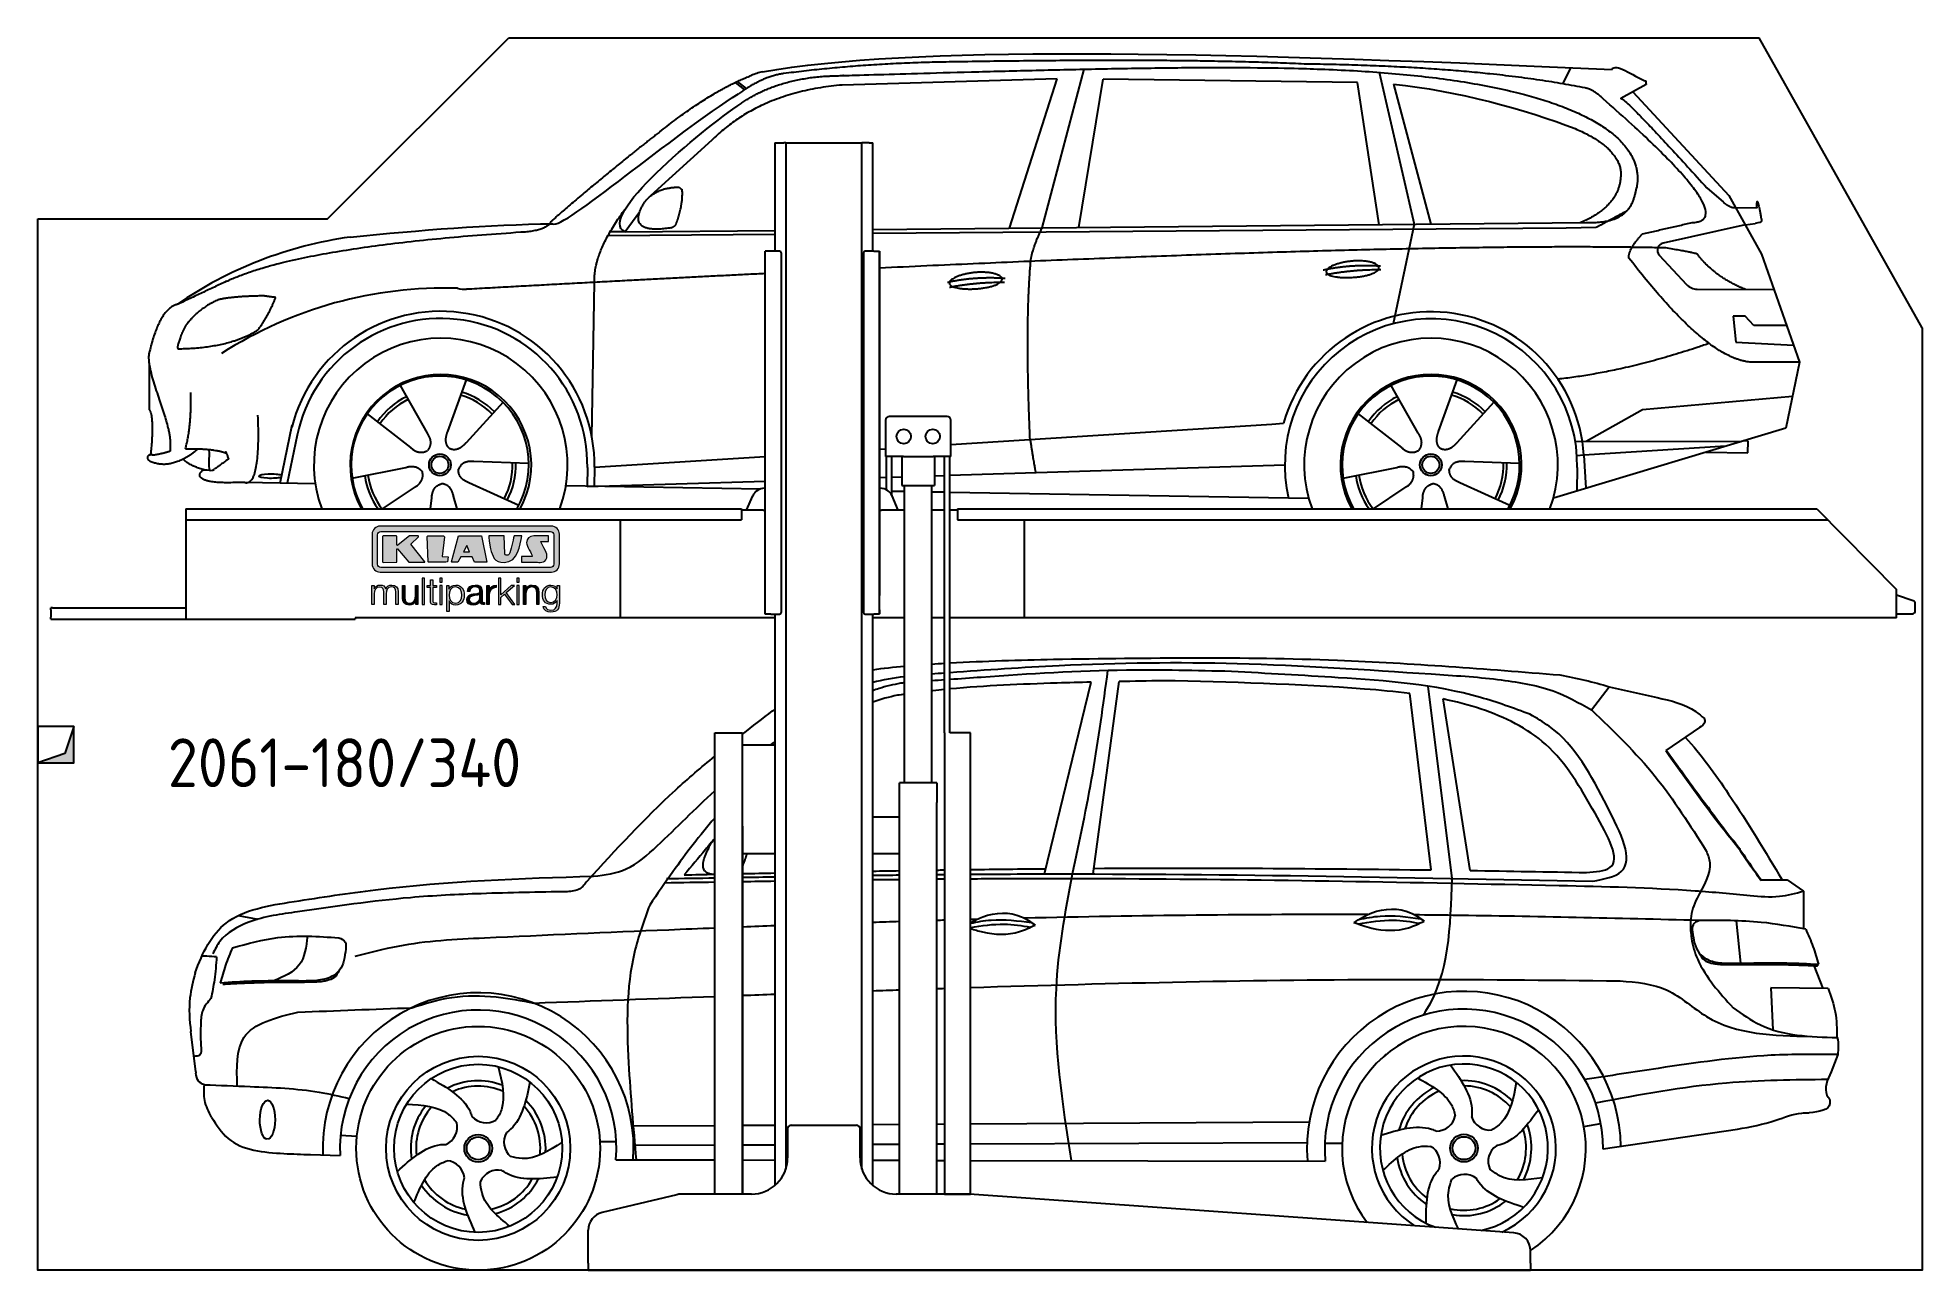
# Model space of a CAD drawing. Header units: millimetres. Extents: x 200 to 5400, y 0 to 3400.
import ezdxf

# ---------------------------------------------------------------- set-up
doc = ezdxf.new("R2010")
doc.units = ezdxf.units.MM
for name, color, linetype in [('breakthrough', 1, 'Continuous'), ('Car', 10, 'Continuous'), ('Logo', 7, 'Continuous')]:
    doc.layers.add(name, color=color, linetype=linetype)
doc.styles.get("Standard").update_dxf_attribs({"font": 'ISOCP.SHX'})

msp = doc.modelspace()

# ---------------------------------------------------------------- texts
msp.add_text('2061-180/340', height=134.4).set_placement((559.3, 1332.8))

# ---------------------------------------------------------------- blocks, each defined once
blk = doc.blocks.new('KLAUS')
at = {"layer": 'Logo'}
h = blk.add_hatch(color=8, dxfattribs=at)
h.dxf.hatch_style = 2
edge = h.paths.add_edge_path()
edge.add_spline(control_points=[(3.6, 29.09), (2.88, 29.09), (2.3, 28.51), (2.3, 27.8), (2.3, 27.8), (2.3, 16.11), (2.3, 16.11), (2.3, 15.39), (2.88, 14.81), (3.6, 14.81), (3.6, 14.81), (71.16, 14.81), (71.16, 14.81), (71.88, 14.81), (72.46, 15.39), (72.46, 16.11), (72.46, 16.11), (72.46, 27.8), (72.46, 27.8), (72.46, 28.51), (71.88, 29.09), (71.16, 29.09), (71.16, 29.09), (3.6, 29.09), (3.6, 29.09), (3.6, 29.09), (3.6, 29.09), (3.6, 29.09)], knot_values=[0, 0, 0, 0, 1, 1, 1, 2, 2, 2, 3, 3, 3, 4, 4, 4, 5, 5, 5, 6, 6, 6, 7, 7, 7, 8, 8, 8, 9, 9, 9, 9], degree=3, periodic=0)
edge = h.paths.add_edge_path()
edge.add_spline(control_points=[(3.35, 31.23), (3.35, 31.23), (71.47, 31.23), (71.47, 31.23), (73.26, 31.23), (74.71, 29.77), (74.71, 27.99), (74.71, 27.99), (74.71, 16.17), (74.71, 16.17), (74.71, 14.38), (73.26, 12.93), (71.47, 12.93), (71.47, 12.93), (3.35, 12.93), (3.35, 12.93), (1.56, 12.93), (0.11, 14.38), (0.11, 16.17), (0.11, 16.17), (0.11, 27.99), (0.11, 27.99), (0.11, 29.77), (1.56, 31.23), (3.35, 31.23), (3.35, 31.23), (3.35, 31.23), (3.35, 31.23)], knot_values=[0, 0, 0, 0, 1, 1, 1, 2, 2, 2, 3, 3, 3, 4, 4, 4, 5, 5, 5, 6, 6, 6, 7, 7, 7, 8, 8, 8, 9, 9, 9, 9], degree=3, periodic=0)
h = blk.add_hatch(color=8, dxfattribs=at)
h.dxf.hatch_style = 2
edge = h.paths.add_edge_path()
edge.add_spline(control_points=[(4.5, 27.33), (4.5, 27.33), (9.7, 27.33), (9.7, 27.33), (9.84, 27.33), (9.96, 27.22), (9.96, 27.08), (9.96, 27.08), (9.96, 23.69), (9.96, 23.69), (9.96, 23.69), (9.94, 23.64), (10.04, 23.59), (10.14, 23.53), (10.2, 23.57), (10.2, 23.57), (10.2, 23.57), (10.51, 23.75), (10.51, 23.75), (10.51, 23.75), (14.94, 27.33), (14.94, 27.33), (14.94, 27.33), (18.41, 27.33), (18.41, 27.33), (18.41, 27.33), (18.49, 27.33), (18.56, 27.2), (18.65, 27.04), (18.53, 26.91), (18.53, 26.91), (18.53, 26.91), (15.49, 24.11), (15.49, 24.11), (15.49, 24.11), (21.14, 17.06), (21.14, 17.06), (21.14, 17.06), (21.13, 16.91), (21.13, 16.91), (21.08, 16.84), (20.99, 16.82), (20.99, 16.82), (20.99, 16.82), (14.7, 16.82), (14.7, 16.82), (14.7, 16.82), (10.26, 22.17), (10.26, 22.17), (10.26, 22.17), (10.19, 22.24), (10.08, 22.21), (9.97, 22.18), (9.96, 22.11), (9.96, 22.11), (9.96, 22.11), (9.96, 17.08), (9.96, 17.08), (9.96, 16.94), (9.84, 16.82), (9.7, 16.82), (9.7, 16.82), (4.5, 16.82), (4.5, 16.82), (4.36, 16.82), (4.25, 16.94), (4.25, 17.08), (4.25, 17.08), (4.25, 27.08), (4.25, 27.08), (4.25, 27.22), (4.36, 27.33), (4.5, 27.33), (4.5, 27.33), (4.5, 27.33), (4.5, 27.33)], knot_values=[0, 0, 0, 0, 1, 1, 1, 2, 2, 2, 3, 3, 3, 4, 4, 4, 5, 5, 5, 6, 6, 6, 7, 7, 7, 8, 8, 8, 9, 9, 9, 10, 10, 10, 11, 11, 11, 12, 12, 12, 13, 13, 13, 14, 14, 14, 15, 15, 15, 16, 16, 16, 17, 17, 17, 18, 18, 18, 19, 19, 19, 20, 20, 20, 21, 21, 21, 22, 22, 22, 23, 23, 23, 24, 24, 24, 25, 25, 25, 25], degree=3, periodic=0)
h = blk.add_hatch(color=8, dxfattribs=at)
h.dxf.hatch_style = 2
h.paths.add_polyline_path([(22.42, 17.06), (21.97, 27.15), (22.24, 27.33), (28.55, 27.33), (28.86, 26.97), (28.01, 19.08), (30.26, 19.07), (30.44, 18.95), (30.08, 16.95), (29.49, 16.82), (22.6, 16.82)])
h = blk.add_hatch(color=8, dxfattribs=at)
h.paths.add_polyline_path([(36.52, 21.01), (38.93, 21.01), (37.87, 23.57)])
h.paths.add_polyline_path([(34.52, 27.33), (43.65, 27.33), (45.76, 16.94), (45.57, 16.82), (40.83, 16.82), (39.89, 18.95), (35.42, 18.95), (34.27, 16.82), (31.78, 16.82), (31.66, 17)])
h = blk.add_hatch(color=8, dxfattribs=at)
h.dxf.hatch_style = 2
edge = h.paths.add_edge_path()
edge.add_spline(control_points=[(52.69, 27.32), (52.69, 27.32), (52.88, 20.14), (52.88, 20.14), (53.01, 19.89), (53.2, 19.77), (53.43, 19.71), (53.91, 19.59), (54.43, 19.57), (54.64, 20.03), (55.23, 21.34), (56.27, 25.45), (56.6, 27.33), (56.6, 27.33), (59.77, 27.33), (59.77, 27.33), (58.77, 23.9), (58.56, 16.82), (52.63, 16.76), (48.72, 16.72), (48.01, 19.35), (47.27, 22.24), (46.89, 23.68), (46.54, 27.33), (46.54, 27.33), (46.54, 27.33), (52.69, 27.32), (52.69, 27.32), (52.69, 27.32), (52.69, 27.32), (52.69, 27.32)], knot_values=[0, 0, 0, 0, 1, 1, 1, 2, 2, 2, 3, 3, 3, 4, 4, 4, 5, 5, 5, 6, 6, 6, 7, 7, 7, 8, 8, 8, 9, 9, 9, 10, 10, 10, 10], degree=3, periodic=0)
h = blk.add_hatch(color=8, dxfattribs=at)
h.dxf.hatch_style = 2
edge = h.paths.add_edge_path()
edge.add_spline(control_points=[(64.46, 27.33), (64.46, 27.33), (70.31, 27.33), (70.31, 27.33), (70.31, 26.52), (70.31, 26.02), (70.31, 25.12), (70.31, 25.12), (67.3, 25.12), (67.3, 25.12), (67.24, 25.04), (67.25, 25.11), (67.25, 24.91), (67.25, 24.88), (69.73, 20.38), (69.73, 19.57), (69.73, 16.4), (67.22, 16.81), (65.9, 16.82), (65.9, 16.82), (59.59, 16.82), (59.59, 16.82), (59.59, 17.76), (59.59, 18.23), (59.59, 19.14), (59.59, 19.14), (63.75, 19.14), (63.75, 19.14), (63.82, 19.22), (63.81, 19.11), (63.81, 19.31), (63.81, 20.32), (61.58, 23.06), (61.58, 24.63), (61.58, 26.33), (62.83, 27.34), (64.46, 27.33), (64.46, 27.33), (64.46, 27.33), (64.46, 27.33)], knot_values=[0, 0, 0, 0, 1, 1, 1, 2, 2, 2, 3, 3, 3, 4, 4, 4, 5, 5, 5, 6, 6, 6, 7, 7, 7, 8, 8, 8, 9, 9, 9, 10, 10, 10, 11, 11, 11, 12, 12, 12, 13, 13, 13, 13], degree=3, periodic=0)
h = blk.add_hatch(color=30, dxfattribs=at)
h.dxf.hatch_style = 2
edge = h.paths.add_edge_path()
edge.add_spline(control_points=[(0, 0), (0, 0), (0.92, 0), (0.92, 0), (0.92, 0), (0.92, 4.22), (0.92, 4.22), (0.94, 5.8), (1.58, 7), (3.18, 7), (4.35, 7), (4.77, 6.15), (4.76, 5.12), (4.76, 5.12), (4.76, 0), (4.76, 0), (4.76, 0), (5.68, 0), (5.68, 0), (5.68, 0), (5.68, 4.27), (5.68, 4.27), (5.68, 5.68), (6.14, 7), (7.73, 7), (9.05, 7), (9.52, 6.32), (9.52, 5.08), (9.52, 5.08), (9.52, 0), (9.52, 0), (9.52, 0), (10.44, 0), (10.44, 0), (10.44, 0), (10.44, 5.12), (10.44, 5.12), (10.44, 6.91), (9.59, 7.77), (7.94, 7.77), (6.94, 7.77), (5.99, 7.29), (5.54, 6.3), (5.26, 7.29), (4.36, 7.77), (3.37, 7.77), (2.17, 7.77), (1.38, 7.19), (0.89, 6.28), (0.89, 6.28), (0.85, 6.28), (0.85, 6.28), (0.85, 6.28), (0.85, 7.55), (0.85, 7.55), (0.85, 7.55), (0, 7.55), (0, 7.55), (0, 7.55), (0, 0), (0, 0), (0, 0), (0, 0), (0, 0)], knot_values=[0, 0, 0, 0, 1, 1, 1, 2, 2, 2, 3, 3, 3, 4, 4, 4, 5, 5, 5, 6, 6, 6, 7, 7, 7, 8, 8, 8, 9, 9, 9, 10, 10, 10, 11, 11, 11, 12, 12, 12, 13, 13, 13, 14, 14, 14, 15, 15, 15, 16, 16, 16, 17, 17, 17, 18, 18, 18, 19, 19, 19, 20, 20, 20, 21, 21, 21, 21], degree=3, periodic=0)
h = blk.add_hatch(color=30, dxfattribs=at)
h.dxf.hatch_style = 2
edge = h.paths.add_edge_path()
edge.add_spline(control_points=[(18.31, 7.55), (18.31, 7.55), (17.39, 7.55), (17.39, 7.55), (17.39, 7.55), (17.39, 3.59), (17.39, 3.59), (17.39, 2.05), (16.7, 0.56), (15.12, 0.56), (13.66, 0.56), (13.15, 1.27), (13.1, 2.64), (13.1, 2.64), (13.1, 7.55), (13.1, 7.55), (13.1, 7.55), (12.18, 7.55), (12.18, 7.55), (12.18, 7.55), (12.18, 2.65), (12.18, 2.65), (12.18, 0.89), (12.93, -0.22), (14.83, -0.22), (15.96, -0.22), (16.95, 0.35), (17.44, 1.36), (17.44, 1.36), (17.47, 1.36), (17.47, 1.36), (17.47, 1.36), (17.47, 0), (17.47, 0), (17.47, 0), (18.31, 0), (18.31, 0), (18.31, 0), (18.31, 7.55), (18.31, 7.55), (18.31, 7.55), (18.31, 7.55), (18.31, 7.55)], knot_values=[0, 0, 0, 0, 1, 1, 1, 2, 2, 2, 3, 3, 3, 4, 4, 4, 5, 5, 5, 6, 6, 6, 7, 7, 7, 8, 8, 8, 9, 9, 9, 10, 10, 10, 11, 11, 11, 12, 12, 12, 13, 13, 13, 14, 14, 14, 14], degree=3, periodic=0)
h = blk.add_hatch(color=30, dxfattribs=at)
h.dxf.hatch_style = 2
h.paths.add_polyline_path([(20.07, 0), (20.99, 0), (20.99, 10.45), (20.07, 10.45)])
h = blk.add_hatch(color=30, dxfattribs=at)
h.dxf.hatch_style = 2
edge = h.paths.add_edge_path()
edge.add_spline(control_points=[(24.22, 9.82), (24.22, 9.82), (23.3, 9.82), (23.3, 9.82), (23.3, 9.82), (23.3, 7.55), (23.3, 7.55), (23.3, 7.55), (21.98, 7.55), (21.98, 7.55), (21.98, 7.55), (21.98, 6.78), (21.98, 6.78), (21.98, 6.78), (23.3, 6.78), (23.3, 6.78), (23.3, 6.78), (23.3, 1.61), (23.3, 1.61), (23.28, 0.32), (23.71, -0.09), (24.94, -0.09), (25.22, -0.09), (25.48, -0.06), (25.76, -0.06), (25.76, -0.06), (25.76, 0.73), (25.76, 0.73), (25.5, 0.7), (25.23, 0.69), (24.97, 0.69), (24.31, 0.73), (24.22, 1.08), (24.22, 1.68), (24.22, 1.68), (24.22, 6.78), (24.22, 6.78), (24.22, 6.78), (25.76, 6.78), (25.76, 6.78), (25.76, 6.78), (25.76, 7.55), (25.76, 7.55), (25.76, 7.55), (24.22, 7.55), (24.22, 7.55), (24.22, 7.55), (24.22, 9.82), (24.22, 9.82), (24.22, 9.82), (24.22, 9.82), (24.22, 9.82)], knot_values=[0, 0, 0, 0, 1, 1, 1, 2, 2, 2, 3, 3, 3, 4, 4, 4, 5, 5, 5, 6, 6, 6, 7, 7, 7, 8, 8, 8, 9, 9, 9, 10, 10, 10, 11, 11, 11, 12, 12, 12, 13, 13, 13, 14, 14, 14, 15, 15, 15, 16, 16, 16, 17, 17, 17, 17], degree=3, periodic=0)
h = blk.add_hatch(color=30, dxfattribs=at)
h.paths.add_polyline_path([(27.1, 0), (28.03, 0), (28.03, 7.55), (27.1, 7.55)])
h.paths.add_polyline_path([(27.1, 8.98), (28.03, 8.98), (28.03, 10.45), (27.1, 10.45)])
h = blk.add_hatch(color=30, dxfattribs=at)
edge = h.paths.add_edge_path()
edge.add_spline(control_points=[(35.84, 3.78), (35.84, 2.21), (35.12, 0.56), (33.37, 0.56), (31.4, 0.56), (30.72, 2.21), (30.72, 3.78), (30.72, 5.49), (31.33, 7), (33.37, 7), (35.12, 7), (35.84, 5.34), (35.84, 3.78), (35.84, 3.78), (35.84, 3.78), (35.84, 3.78)], knot_values=[0, 0, 0, 0, 1, 1, 1, 2, 2, 2, 3, 3, 3, 4, 4, 4, 5, 5, 5, 5], degree=3, periodic=0)
edge = h.paths.add_edge_path()
edge.add_spline(control_points=[(29.79, -2.8), (29.79, -2.8), (30.72, -2.8), (30.72, -2.8), (30.72, -2.8), (30.72, 1.43), (30.72, 1.43), (30.72, 1.43), (30.74, 1.43), (30.74, 1.43), (31.14, 0.35), (32.24, -0.22), (33.37, -0.22), (35.66, -0.22), (36.76, 1.64), (36.76, 3.78), (36.76, 5.91), (35.66, 7.77), (33.37, 7.77), (32.15, 7.77), (31.1, 7.14), (30.67, 6.12), (30.67, 6.12), (30.64, 6.12), (30.64, 6.12), (30.64, 6.12), (30.64, 7.55), (30.64, 7.55), (30.64, 7.55), (29.79, 7.55), (29.79, 7.55), (29.79, 7.55), (29.79, -2.8), (29.79, -2.8), (29.79, -2.8), (29.79, -2.8), (29.79, -2.8)], knot_values=[0, 0, 0, 0, 1, 1, 1, 2, 2, 2, 3, 3, 3, 4, 4, 4, 5, 5, 5, 6, 6, 6, 7, 7, 7, 8, 8, 8, 9, 9, 9, 10, 10, 10, 11, 11, 11, 12, 12, 12, 12], degree=3, periodic=0)
h = blk.add_hatch(color=30, dxfattribs=at)
edge = h.paths.add_edge_path()
edge.add_spline(control_points=[(43.03, 2.93), (43.04, 1.45), (41.8, 0.56), (40.39, 0.56), (39.53, 0.56), (38.71, 1.13), (38.71, 2.05), (38.71, 3.53), (40.66, 3.51), (42.22, 3.79), (42.47, 3.84), (42.88, 3.91), (43, 4.13), (43, 4.13), (43.03, 4.13), (43.03, 4.13), (43.03, 4.13), (43.03, 2.93), (43.03, 2.93), (43.03, 2.93), (43.03, 2.93), (43.03, 2.93)], knot_values=[0, 0, 0, 0, 1, 1, 1, 2, 2, 2, 3, 3, 3, 4, 4, 4, 5, 5, 5, 6, 6, 6, 7, 7, 7, 7], degree=3, periodic=0)
edge = h.paths.add_edge_path()
edge.add_spline(control_points=[(39.03, 5.24), (39.06, 6.47), (39.91, 7), (41.05, 7), (42.14, 7), (43.03, 6.69), (43.03, 5.45), (43.03, 4.61), (42.6, 4.51), (41.84, 4.42), (39.85, 4.19), (37.79, 4.11), (37.79, 1.99), (37.79, 0.47), (38.93, -0.22), (40.32, -0.22), (41.77, -0.22), (42.43, 0.34), (43.07, 1.32), (43.07, 1.32), (43.1, 1.32), (43.1, 1.32), (43.1, 0.53), (43.25, 0), (44.19, 0), (44.43, 0), (44.58, 0.01), (44.79, 0.06), (44.79, 0.06), (44.79, 0.83), (44.79, 0.83), (44.71, 0.81), (44.6, 0.78), (44.49, 0.78), (44.13, 0.78), (43.95, 0.98), (43.95, 1.33), (43.95, 1.33), (43.95, 5.34), (43.95, 5.34), (43.95, 7.36), (42.5, 7.77), (41.17, 7.77), (39.44, 7.77), (38.2, 7.01), (38.11, 5.24), (38.11, 5.24), (39.03, 5.24), (39.03, 5.24), (39.03, 5.24), (39.03, 5.24), (39.03, 5.24)], knot_values=[0, 0, 0, 0, 1, 1, 1, 2, 2, 2, 3, 3, 3, 4, 4, 4, 5, 5, 5, 6, 6, 6, 7, 7, 7, 8, 8, 8, 9, 9, 9, 10, 10, 10, 11, 11, 11, 12, 12, 12, 13, 13, 13, 14, 14, 14, 15, 15, 15, 16, 16, 16, 17, 17, 17, 17], degree=3, periodic=0)
h = blk.add_hatch(color=30, dxfattribs=at)
h.dxf.hatch_style = 2
edge = h.paths.add_edge_path()
edge.add_spline(control_points=[(45.79, 0), (45.79, 0), (46.71, 0), (46.71, 0), (46.71, 0), (46.71, 4.03), (46.71, 4.03), (46.71, 5.59), (47.85, 6.82), (49.52, 6.73), (49.52, 6.73), (49.52, 7.66), (49.52, 7.66), (48.16, 7.72), (47.14, 7), (46.67, 5.78), (46.67, 5.78), (46.64, 5.78), (46.64, 5.78), (46.64, 5.78), (46.64, 7.55), (46.64, 7.55), (46.64, 7.55), (45.79, 7.55), (45.79, 7.55), (45.79, 7.55), (45.79, 0), (45.79, 0), (45.79, 0), (45.79, 0), (45.79, 0)], knot_values=[0, 0, 0, 0, 1, 1, 1, 2, 2, 2, 3, 3, 3, 4, 4, 4, 5, 5, 5, 6, 6, 6, 7, 7, 7, 8, 8, 8, 9, 9, 9, 10, 10, 10, 10], degree=3, periodic=0)
h = blk.add_hatch(color=30, dxfattribs=at)
h.dxf.hatch_style = 2
h.paths.add_polyline_path([(50.4, 0), (51.32, 0), (51.32, 2.87), (52.82, 4.11), (55.8, 0), (56.96, 0), (53.52, 4.76), (56.74, 7.55), (55.51, 7.55), (51.32, 3.89), (51.32, 10.45), (50.4, 10.45)])
h = blk.add_hatch(color=30, dxfattribs=at)
h.paths.add_polyline_path([(57.74, 0), (58.66, 0), (58.66, 7.55), (57.74, 7.55)])
h.paths.add_polyline_path([(57.74, 8.98), (58.66, 8.98), (58.66, 10.45), (57.74, 10.45)])
h = blk.add_hatch(color=30, dxfattribs=at)
h.dxf.hatch_style = 2
edge = h.paths.add_edge_path()
edge.add_spline(control_points=[(60.41, 0), (60.41, 0), (61.33, 0), (61.33, 0), (61.33, 0), (61.33, 4.41), (61.33, 4.41), (61.36, 5.89), (62.24, 7), (63.7, 7), (65.2, 7), (65.62, 6.02), (65.62, 4.71), (65.62, 4.71), (65.62, 0), (65.62, 0), (65.62, 0), (66.54, 0), (66.54, 0), (66.54, 0), (66.54, 4.86), (66.54, 4.86), (66.54, 6.66), (65.9, 7.77), (63.78, 7.77), (62.71, 7.77), (61.7, 7.16), (61.36, 6.25), (61.36, 6.25), (61.33, 6.25), (61.33, 6.25), (61.33, 6.25), (61.33, 7.55), (61.33, 7.55), (61.33, 7.55), (60.41, 7.55), (60.41, 7.55), (60.41, 7.55), (60.41, 0), (60.41, 0), (60.41, 0), (60.41, 0), (60.41, 0)], knot_values=[0, 0, 0, 0, 1, 1, 1, 2, 2, 2, 3, 3, 3, 4, 4, 4, 5, 5, 5, 6, 6, 6, 7, 7, 7, 8, 8, 8, 9, 9, 9, 10, 10, 10, 11, 11, 11, 12, 12, 12, 13, 13, 13, 14, 14, 14, 14], degree=3, periodic=0)
h = blk.add_hatch(color=30, dxfattribs=at)
edge = h.paths.add_edge_path()
edge.add_spline(control_points=[(71.32, 0.86), (69.62, 0.86), (68.83, 2.34), (68.83, 3.86), (68.83, 5.43), (69.56, 7), (71.32, 7), (73.06, 7), (73.75, 5.34), (73.75, 3.86), (73.75, 2.33), (72.91, 0.86), (71.32, 0.86), (71.32, 0.86), (71.32, 0.86), (71.32, 0.86)], knot_values=[0, 0, 0, 0, 1, 1, 1, 2, 2, 2, 3, 3, 3, 4, 4, 4, 5, 5, 5, 5], degree=3, periodic=0)
edge = h.paths.add_edge_path()
edge.add_spline(control_points=[(74.67, 7.55), (74.67, 7.55), (73.75, 7.55), (73.75, 7.55), (73.75, 7.55), (73.75, 6.25), (73.75, 6.25), (73.75, 6.25), (73.72, 6.25), (73.72, 6.25), (73.35, 7.09), (72.41, 7.77), (71.32, 7.77), (69.13, 7.77), (67.9, 6.05), (67.9, 3.97), (67.9, 1.82), (68.9, 0.09), (71.32, 0.09), (72.4, 0.09), (73.29, 0.72), (73.72, 1.64), (73.72, 1.64), (73.75, 1.64), (73.75, 1.64), (73.75, 1.64), (73.75, 0.61), (73.75, 0.61), (73.75, -1.23), (73.01, -2.24), (71.32, -2.24), (70.29, -2.24), (69.31, -1.85), (69.1, -0.73), (69.1, -0.73), (68.18, -0.73), (68.18, -0.73), (68.31, -2.34), (69.81, -3.02), (71.32, -3.02), (73.79, -3.02), (74.65, -1.64), (74.67, 0.61), (74.67, 0.61), (74.67, 7.55), (74.67, 7.55), (74.67, 7.55), (74.67, 7.55), (74.67, 7.55)], knot_values=[0, 0, 0, 0, 1, 1, 1, 2, 2, 2, 3, 3, 3, 4, 4, 4, 5, 5, 5, 6, 6, 6, 7, 7, 7, 8, 8, 8, 9, 9, 9, 10, 10, 10, 11, 11, 11, 12, 12, 12, 13, 13, 13, 14, 14, 14, 15, 15, 15, 16, 16, 16, 16], degree=3, periodic=0)
at = {"layer": 'Logo', "lineweight": 0}
for points in [[(22.42, 17.06), (21.97, 27.15), (22.24, 27.33), (28.55, 27.33), (28.86, 26.97), (28.01, 19.08), (30.26, 19.07), (30.44, 18.95), (30.08, 16.95), (29.49, 16.82), (22.6, 16.82), (22.42, 17.06), (22.42, 17.06)], [(34.52, 27.33), (43.65, 27.33), (45.76, 16.94), (45.57, 16.82), (40.83, 16.82), (39.89, 18.95), (35.42, 18.95), (34.27, 16.82), (31.78, 16.82), (31.66, 17), (34.52, 27.33), (34.52, 27.33)], [(36.52, 21.01), (38.93, 21.01), (37.87, 23.57), (36.52, 21.01), (36.52, 21.01)], [(20.07, 0), (20.99, 0), (20.99, 10.45), (20.07, 10.45), (20.07, 0), (20.07, 0)], [(27.1, 8.98), (28.03, 8.98), (28.03, 10.45), (27.1, 10.45), (27.1, 8.98), (27.1, 8.98)], [(27.1, 0), (28.03, 0), (28.03, 7.55), (27.1, 7.55), (27.1, 0), (27.1, 0)], [(50.4, 0), (51.32, 0), (51.32, 2.87), (52.82, 4.11), (55.8, 0), (56.96, 0), (53.52, 4.76), (56.74, 7.55), (55.51, 7.55), (51.32, 3.89), (51.32, 10.45), (50.4, 10.45), (50.4, 0), (50.4, 0)], [(57.74, 8.98), (58.66, 8.98), (58.66, 10.45), (57.74, 10.45), (57.74, 8.98), (57.74, 8.98)], [(57.74, 0), (58.66, 0), (58.66, 7.55), (57.74, 7.55), (57.74, 0), (57.74, 0)]]:
    blk.add_lwpolyline(points, dxfattribs=at)
for points, knots in [([(3.35, 31.23), (3.35, 31.23), (71.47, 31.23), (71.47, 31.23), (73.26, 31.23), (74.71, 29.77), (74.71, 27.99), (74.71, 27.99), (74.71, 16.17), (74.71, 16.17), (74.71, 14.38), (73.26, 12.93), (71.47, 12.93), (71.47, 12.93), (3.35, 12.93), (3.35, 12.93), (1.56, 12.93), (0.11, 14.38), (0.11, 16.17), (0.11, 16.17), (0.11, 27.99), (0.11, 27.99), (0.11, 29.77), (1.56, 31.23), (3.35, 31.23), (3.35, 31.23), (3.35, 31.23), (3.35, 31.23)], [0, 0, 0, 0, 1, 1, 1, 2, 2, 2, 3, 3, 3, 4, 4, 4, 5, 5, 5, 6, 6, 6, 7, 7, 7, 8, 8, 8, 9, 9, 9, 9]), ([(3.6, 29.09), (2.88, 29.09), (2.3, 28.51), (2.3, 27.8), (2.3, 27.8), (2.3, 16.11), (2.3, 16.11), (2.3, 15.39), (2.88, 14.81), (3.6, 14.81), (3.6, 14.81), (71.16, 14.81), (71.16, 14.81), (71.88, 14.81), (72.46, 15.39), (72.46, 16.11), (72.46, 16.11), (72.46, 27.8), (72.46, 27.8), (72.46, 28.51), (71.88, 29.09), (71.16, 29.09), (71.16, 29.09), (3.6, 29.09), (3.6, 29.09), (3.6, 29.09), (3.6, 29.09), (3.6, 29.09)], [0, 0, 0, 0, 1, 1, 1, 2, 2, 2, 3, 3, 3, 4, 4, 4, 5, 5, 5, 6, 6, 6, 7, 7, 7, 8, 8, 8, 9, 9, 9, 9]), ([(4.5, 27.33), (4.5, 27.33), (9.7, 27.33), (9.7, 27.33), (9.84, 27.33), (9.96, 27.22), (9.96, 27.08), (9.96, 27.08), (9.96, 23.69), (9.96, 23.69), (9.96, 23.69), (9.94, 23.64), (10.04, 23.59), (10.14, 23.53), (10.2, 23.57), (10.2, 23.57), (10.2, 23.57), (10.51, 23.75), (10.51, 23.75), (10.51, 23.75), (14.94, 27.33), (14.94, 27.33), (14.94, 27.33), (18.41, 27.33), (18.41, 27.33), (18.41, 27.33), (18.49, 27.33), (18.56, 27.2), (18.65, 27.04), (18.53, 26.91), (18.53, 26.91), (18.53, 26.91), (15.49, 24.11), (15.49, 24.11), (15.49, 24.11), (21.14, 17.06), (21.14, 17.06), (21.14, 17.06), (21.13, 16.91), (21.13, 16.91), (21.08, 16.84), (20.99, 16.82), (20.99, 16.82), (20.99, 16.82), (14.7, 16.82), (14.7, 16.82), (14.7, 16.82), (10.26, 22.17), (10.26, 22.17), (10.26, 22.17), (10.19, 22.24), (10.08, 22.21), (9.97, 22.18), (9.96, 22.11), (9.96, 22.11), (9.96, 22.11), (9.96, 17.08), (9.96, 17.08), (9.96, 16.94), (9.84, 16.82), (9.7, 16.82), (9.7, 16.82), (4.5, 16.82), (4.5, 16.82), (4.36, 16.82), (4.25, 16.94), (4.25, 17.08), (4.25, 17.08), (4.25, 27.08), (4.25, 27.08), (4.25, 27.22), (4.36, 27.33), (4.5, 27.33), (4.5, 27.33), (4.5, 27.33), (4.5, 27.33)], [0, 0, 0, 0, 1, 1, 1, 2, 2, 2, 3, 3, 3, 4, 4, 4, 5, 5, 5, 6, 6, 6, 7, 7, 7, 8, 8, 8, 9, 9, 9, 10, 10, 10, 11, 11, 11, 12, 12, 12, 13, 13, 13, 14, 14, 14, 15, 15, 15, 16, 16, 16, 17, 17, 17, 18, 18, 18, 19, 19, 19, 20, 20, 20, 21, 21, 21, 22, 22, 22, 23, 23, 23, 24, 24, 24, 25, 25, 25, 25]), ([(52.69, 27.32), (52.69, 27.32), (52.88, 20.14), (52.88, 20.14), (53.01, 19.89), (53.2, 19.77), (53.43, 19.71), (53.91, 19.59), (54.43, 19.57), (54.64, 20.03), (55.23, 21.34), (56.27, 25.45), (56.6, 27.33), (56.6, 27.33), (59.77, 27.33), (59.77, 27.33), (58.77, 23.9), (58.56, 16.82), (52.63, 16.76), (48.72, 16.72), (48.01, 19.35), (47.27, 22.24), (46.89, 23.68), (46.54, 27.33), (46.54, 27.33), (46.54, 27.33), (52.69, 27.32), (52.69, 27.32), (52.69, 27.32), (52.69, 27.32), (52.69, 27.32)], [0, 0, 0, 0, 1, 1, 1, 2, 2, 2, 3, 3, 3, 4, 4, 4, 5, 5, 5, 6, 6, 6, 7, 7, 7, 8, 8, 8, 9, 9, 9, 10, 10, 10, 10]), ([(64.46, 27.33), (64.46, 27.33), (70.31, 27.33), (70.31, 27.33), (70.31, 26.52), (70.31, 26.02), (70.31, 25.12), (70.31, 25.12), (67.3, 25.12), (67.3, 25.12), (67.24, 25.04), (67.25, 25.11), (67.25, 24.91), (67.25, 24.88), (69.73, 20.38), (69.73, 19.57), (69.73, 16.4), (67.22, 16.81), (65.9, 16.82), (65.9, 16.82), (59.59, 16.82), (59.59, 16.82), (59.59, 17.76), (59.59, 18.23), (59.59, 19.14), (59.59, 19.14), (63.75, 19.14), (63.75, 19.14), (63.82, 19.22), (63.81, 19.11), (63.81, 19.31), (63.81, 20.32), (61.58, 23.06), (61.58, 24.63), (61.58, 26.33), (62.83, 27.34), (64.46, 27.33), (64.46, 27.33), (64.46, 27.33), (64.46, 27.33)], [0, 0, 0, 0, 1, 1, 1, 2, 2, 2, 3, 3, 3, 4, 4, 4, 5, 5, 5, 6, 6, 6, 7, 7, 7, 8, 8, 8, 9, 9, 9, 10, 10, 10, 11, 11, 11, 12, 12, 12, 13, 13, 13, 13]), ([(0, 0), (0, 0), (0.92, 0), (0.92, 0), (0.92, 0), (0.92, 4.22), (0.92, 4.22), (0.94, 5.8), (1.58, 7), (3.18, 7), (4.35, 7), (4.77, 6.15), (4.76, 5.12), (4.76, 5.12), (4.76, 0), (4.76, 0), (4.76, 0), (5.68, 0), (5.68, 0), (5.68, 0), (5.68, 4.27), (5.68, 4.27), (5.68, 5.68), (6.14, 7), (7.73, 7), (9.05, 7), (9.52, 6.32), (9.52, 5.08), (9.52, 5.08), (9.52, 0), (9.52, 0), (9.52, 0), (10.44, 0), (10.44, 0), (10.44, 0), (10.44, 5.12), (10.44, 5.12), (10.44, 6.91), (9.59, 7.77), (7.94, 7.77), (6.94, 7.77), (5.99, 7.29), (5.54, 6.3), (5.26, 7.29), (4.36, 7.77), (3.37, 7.77), (2.17, 7.77), (1.38, 7.19), (0.89, 6.28), (0.89, 6.28), (0.85, 6.28), (0.85, 6.28), (0.85, 6.28), (0.85, 7.55), (0.85, 7.55), (0.85, 7.55), (0, 7.55), (0, 7.55), (0, 7.55), (0, 0), (0, 0), (0, 0), (0, 0), (0, 0)], [0, 0, 0, 0, 1, 1, 1, 2, 2, 2, 3, 3, 3, 4, 4, 4, 5, 5, 5, 6, 6, 6, 7, 7, 7, 8, 8, 8, 9, 9, 9, 10, 10, 10, 11, 11, 11, 12, 12, 12, 13, 13, 13, 14, 14, 14, 15, 15, 15, 16, 16, 16, 17, 17, 17, 18, 18, 18, 19, 19, 19, 20, 20, 20, 21, 21, 21, 21]), ([(18.31, 7.55), (18.31, 7.55), (17.39, 7.55), (17.39, 7.55), (17.39, 7.55), (17.39, 3.59), (17.39, 3.59), (17.39, 2.05), (16.7, 0.56), (15.12, 0.56), (13.66, 0.56), (13.15, 1.27), (13.1, 2.64), (13.1, 2.64), (13.1, 7.55), (13.1, 7.55), (13.1, 7.55), (12.18, 7.55), (12.18, 7.55), (12.18, 7.55), (12.18, 2.65), (12.18, 2.65), (12.18, 0.89), (12.93, -0.22), (14.83, -0.22), (15.96, -0.22), (16.95, 0.35), (17.44, 1.36), (17.44, 1.36), (17.47, 1.36), (17.47, 1.36), (17.47, 1.36), (17.47, 0), (17.47, 0), (17.47, 0), (18.31, 0), (18.31, 0), (18.31, 0), (18.31, 7.55), (18.31, 7.55), (18.31, 7.55), (18.31, 7.55), (18.31, 7.55)], [0, 0, 0, 0, 1, 1, 1, 2, 2, 2, 3, 3, 3, 4, 4, 4, 5, 5, 5, 6, 6, 6, 7, 7, 7, 8, 8, 8, 9, 9, 9, 10, 10, 10, 11, 11, 11, 12, 12, 12, 13, 13, 13, 14, 14, 14, 14]), ([(24.22, 9.82), (24.22, 9.82), (23.3, 9.82), (23.3, 9.82), (23.3, 9.82), (23.3, 7.55), (23.3, 7.55), (23.3, 7.55), (21.98, 7.55), (21.98, 7.55), (21.98, 7.55), (21.98, 6.78), (21.98, 6.78), (21.98, 6.78), (23.3, 6.78), (23.3, 6.78), (23.3, 6.78), (23.3, 1.61), (23.3, 1.61), (23.28, 0.32), (23.71, -0.09), (24.94, -0.09), (25.22, -0.09), (25.48, -0.06), (25.76, -0.06), (25.76, -0.06), (25.76, 0.73), (25.76, 0.73), (25.5, 0.7), (25.23, 0.69), (24.97, 0.69), (24.31, 0.73), (24.22, 1.08), (24.22, 1.68), (24.22, 1.68), (24.22, 6.78), (24.22, 6.78), (24.22, 6.78), (25.76, 6.78), (25.76, 6.78), (25.76, 6.78), (25.76, 7.55), (25.76, 7.55), (25.76, 7.55), (24.22, 7.55), (24.22, 7.55), (24.22, 7.55), (24.22, 9.82), (24.22, 9.82), (24.22, 9.82), (24.22, 9.82), (24.22, 9.82)], [0, 0, 0, 0, 1, 1, 1, 2, 2, 2, 3, 3, 3, 4, 4, 4, 5, 5, 5, 6, 6, 6, 7, 7, 7, 8, 8, 8, 9, 9, 9, 10, 10, 10, 11, 11, 11, 12, 12, 12, 13, 13, 13, 14, 14, 14, 15, 15, 15, 16, 16, 16, 17, 17, 17, 17]), ([(29.79, -2.8), (29.79, -2.8), (30.72, -2.8), (30.72, -2.8), (30.72, -2.8), (30.72, 1.43), (30.72, 1.43), (30.72, 1.43), (30.74, 1.43), (30.74, 1.43), (31.14, 0.35), (32.24, -0.22), (33.37, -0.22), (35.66, -0.22), (36.76, 1.64), (36.76, 3.78), (36.76, 5.91), (35.66, 7.77), (33.37, 7.77), (32.15, 7.77), (31.1, 7.14), (30.67, 6.12), (30.67, 6.12), (30.64, 6.12), (30.64, 6.12), (30.64, 6.12), (30.64, 7.55), (30.64, 7.55), (30.64, 7.55), (29.79, 7.55), (29.79, 7.55), (29.79, 7.55), (29.79, -2.8), (29.79, -2.8), (29.79, -2.8), (29.79, -2.8), (29.79, -2.8)], [0, 0, 0, 0, 1, 1, 1, 2, 2, 2, 3, 3, 3, 4, 4, 4, 5, 5, 5, 6, 6, 6, 7, 7, 7, 8, 8, 8, 9, 9, 9, 10, 10, 10, 11, 11, 11, 12, 12, 12, 12]), ([(39.03, 5.24), (39.06, 6.47), (39.91, 7), (41.05, 7), (42.14, 7), (43.03, 6.69), (43.03, 5.45), (43.03, 4.61), (42.6, 4.51), (41.84, 4.42), (39.85, 4.19), (37.79, 4.11), (37.79, 1.99), (37.79, 0.47), (38.93, -0.22), (40.32, -0.22), (41.77, -0.22), (42.43, 0.34), (43.07, 1.32), (43.07, 1.32), (43.1, 1.32), (43.1, 1.32), (43.1, 0.53), (43.25, 0), (44.19, 0), (44.43, 0), (44.58, 0.01), (44.79, 0.06), (44.79, 0.06), (44.79, 0.83), (44.79, 0.83), (44.71, 0.81), (44.6, 0.78), (44.49, 0.78), (44.13, 0.78), (43.95, 0.98), (43.95, 1.33), (43.95, 1.33), (43.95, 5.34), (43.95, 5.34), (43.95, 7.36), (42.5, 7.77), (41.17, 7.77), (39.44, 7.77), (38.2, 7.01), (38.11, 5.24), (38.11, 5.24), (39.03, 5.24), (39.03, 5.24), (39.03, 5.24), (39.03, 5.24), (39.03, 5.24)], [0, 0, 0, 0, 1, 1, 1, 2, 2, 2, 3, 3, 3, 4, 4, 4, 5, 5, 5, 6, 6, 6, 7, 7, 7, 8, 8, 8, 9, 9, 9, 10, 10, 10, 11, 11, 11, 12, 12, 12, 13, 13, 13, 14, 14, 14, 15, 15, 15, 16, 16, 16, 17, 17, 17, 17]), ([(45.79, 0), (45.79, 0), (46.71, 0), (46.71, 0), (46.71, 0), (46.71, 4.03), (46.71, 4.03), (46.71, 5.59), (47.85, 6.82), (49.52, 6.73), (49.52, 6.73), (49.52, 7.66), (49.52, 7.66), (48.16, 7.72), (47.14, 7), (46.67, 5.78), (46.67, 5.78), (46.64, 5.78), (46.64, 5.78), (46.64, 5.78), (46.64, 7.55), (46.64, 7.55), (46.64, 7.55), (45.79, 7.55), (45.79, 7.55), (45.79, 7.55), (45.79, 0), (45.79, 0), (45.79, 0), (45.79, 0), (45.79, 0)], [0, 0, 0, 0, 1, 1, 1, 2, 2, 2, 3, 3, 3, 4, 4, 4, 5, 5, 5, 6, 6, 6, 7, 7, 7, 8, 8, 8, 9, 9, 9, 10, 10, 10, 10]), ([(60.41, 0), (60.41, 0), (61.33, 0), (61.33, 0), (61.33, 0), (61.33, 4.41), (61.33, 4.41), (61.36, 5.89), (62.24, 7), (63.7, 7), (65.2, 7), (65.62, 6.02), (65.62, 4.71), (65.62, 4.71), (65.62, 0), (65.62, 0), (65.62, 0), (66.54, 0), (66.54, 0), (66.54, 0), (66.54, 4.86), (66.54, 4.86), (66.54, 6.66), (65.9, 7.77), (63.78, 7.77), (62.71, 7.77), (61.7, 7.16), (61.36, 6.25), (61.36, 6.25), (61.33, 6.25), (61.33, 6.25), (61.33, 6.25), (61.33, 7.55), (61.33, 7.55), (61.33, 7.55), (60.41, 7.55), (60.41, 7.55), (60.41, 7.55), (60.41, 0), (60.41, 0), (60.41, 0), (60.41, 0), (60.41, 0)], [0, 0, 0, 0, 1, 1, 1, 2, 2, 2, 3, 3, 3, 4, 4, 4, 5, 5, 5, 6, 6, 6, 7, 7, 7, 8, 8, 8, 9, 9, 9, 10, 10, 10, 11, 11, 11, 12, 12, 12, 13, 13, 13, 14, 14, 14, 14]), ([(74.67, 7.55), (74.67, 7.55), (73.75, 7.55), (73.75, 7.55), (73.75, 7.55), (73.75, 6.25), (73.75, 6.25), (73.75, 6.25), (73.72, 6.25), (73.72, 6.25), (73.35, 7.09), (72.41, 7.77), (71.32, 7.77), (69.13, 7.77), (67.9, 6.05), (67.9, 3.97), (67.9, 1.82), (68.9, 0.09), (71.32, 0.09), (72.4, 0.09), (73.29, 0.72), (73.72, 1.64), (73.72, 1.64), (73.75, 1.64), (73.75, 1.64), (73.75, 1.64), (73.75, 0.61), (73.75, 0.61), (73.75, -1.23), (73.01, -2.24), (71.32, -2.24), (70.29, -2.24), (69.31, -1.85), (69.1, -0.73), (69.1, -0.73), (68.18, -0.73), (68.18, -0.73), (68.31, -2.34), (69.81, -3.02), (71.32, -3.02), (73.79, -3.02), (74.65, -1.64), (74.67, 0.61), (74.67, 0.61), (74.67, 7.55), (74.67, 7.55), (74.67, 7.55), (74.67, 7.55), (74.67, 7.55)], [0, 0, 0, 0, 1, 1, 1, 2, 2, 2, 3, 3, 3, 4, 4, 4, 5, 5, 5, 6, 6, 6, 7, 7, 7, 8, 8, 8, 9, 9, 9, 10, 10, 10, 11, 11, 11, 12, 12, 12, 13, 13, 13, 14, 14, 14, 15, 15, 15, 16, 16, 16, 16]), ([(35.84, 3.78), (35.84, 2.21), (35.12, 0.56), (33.37, 0.56), (31.4, 0.56), (30.72, 2.21), (30.72, 3.78), (30.72, 5.49), (31.33, 7), (33.37, 7), (35.12, 7), (35.84, 5.34), (35.84, 3.78), (35.84, 3.78), (35.84, 3.78), (35.84, 3.78)], [0, 0, 0, 0, 1, 1, 1, 2, 2, 2, 3, 3, 3, 4, 4, 4, 5, 5, 5, 5]), ([(43.03, 2.93), (43.04, 1.45), (41.8, 0.56), (40.39, 0.56), (39.53, 0.56), (38.71, 1.13), (38.71, 2.05), (38.71, 3.53), (40.66, 3.51), (42.22, 3.79), (42.47, 3.84), (42.88, 3.91), (43, 4.13), (43, 4.13), (43.03, 4.13), (43.03, 4.13), (43.03, 4.13), (43.03, 2.93), (43.03, 2.93), (43.03, 2.93), (43.03, 2.93), (43.03, 2.93)], [0, 0, 0, 0, 1, 1, 1, 2, 2, 2, 3, 3, 3, 4, 4, 4, 5, 5, 5, 6, 6, 6, 7, 7, 7, 7]), ([(71.32, 0.86), (69.62, 0.86), (68.83, 2.34), (68.83, 3.86), (68.83, 5.43), (69.56, 7), (71.32, 7), (73.06, 7), (73.75, 5.34), (73.75, 3.86), (73.75, 2.33), (72.91, 0.86), (71.32, 0.86), (71.32, 0.86), (71.32, 0.86), (71.32, 0.86)], [0, 0, 0, 0, 1, 1, 1, 2, 2, 2, 3, 3, 3, 4, 4, 4, 5, 5, 5, 5])]:
    blk.add_open_spline(points, degree=3, knots=knots, dxfattribs=at)

# ---------------------------------------------------------------- linework, layer by layer
for p, q in [((1000, 2900), (1500, 3400)), ((5400, 2600), (4950, 3400)), ((2234.1, 3110), (2244.1, 3110)), ((2234.1, 3110), (2234.1, 2811)), ((2244.1, 3110), (2259.1, 3110)), ((2264.1, 3110), (2259.1, 3110)), ((2264.1, 3110), (2274.1, 3110)), ((2264.1, 3110), (2264.1, 278.8)), ((2274.1, 3110), (2464.1, 3110)), ((2464.1, 3110), (2474.1, 3110)), ((2479.1, 3110), (2474.1, 3110)), ((2474.1, 278.8), (2474.1, 3110)), ((2494.1, 3110), (2479.1, 3110)), ((2494.1, 3110), (2504.1, 3110)), ((2504.1, 2811), (2504.1, 3110)), ((200, 2900), (1000, 2900)), ((2223.1, 2811), (2207.1, 2811)), ((2207.1, 1861), (2207.1, 2811)), ((2207.1, 1853), (2207.1, 2810)), ((2247.1, 2811), (2223.1, 2811)), ((2507.1, 2811), (2483.1, 2811)), ((2507.1, 2811), (2523.1, 2811)), ((2523.1, 2811), (2523.1, 1861)), ((2523.1, 1822), (2523.1, 2810)), ((2252.1, 1816), (2252.1, 2806)), ((2252.1, 1815), (2252.1, 2805)), ((2478.1, 2806), (2478.1, 1816)), ((2478.1, 1815), (2478.1, 2805)), ((2539.6, 2345), (2539.6, 2245)), ((2709.6, 2355), (2549.6, 2355)), ((2719.6, 2245), (2719.6, 2345)), ((2588.8, 2245), (2539.6, 2245)), ((2542, 2152.7), (2542, 2245)), ((2557.1, 2136.4), (2557.1, 2245)), ((2584.6, 2245), (2584.6, 2165)), ((2588.8, 2245), (2670.4, 2245)), ((2719.6, 2245), (2670.4, 2245)), ((2674.6, 2245), (2674.6, 2165)), ((2702.1, 1483), (2702.1, 2245)), ((2717.2, 1483), (2717.2, 2245)), ((2155.8, 2097), (2172.9, 2136)), ((2205, 2157), (2207.1, 2157)), ((2525.2, 2157), (2523.1, 2157)), ((2574.3, 2097), (2557.2, 2136)), ((2584.6, 2165), (2674.6, 2165)), ((2592.1, 1345), (2592.1, 2165)), ((2667.1, 1345), (2667.1, 2165)), ((608.6, 2100), (2142.1, 2100)), ((608.6, 2100), (608.6, 1796)), ((2142.1, 2100), (2142.1, 2070)), ((2202.1, 2097), (2142.1, 2097)), ((2202.1, 2097), (2207.1, 2097)), ((2523.1, 2097), (2528.1, 2097)), ((2592.1, 2097), (2528.1, 2097)), ((2702.1, 2097), (2667.1, 2097)), ((2738.1, 2097), (2717.2, 2097)), ((2738.1, 2100), (5108.6, 2100)), ((2738.1, 2100), (2738.1, 2070)), ((5108.6, 2100), (5328.6, 1878.1)), ((608.6, 2070), (2142.1, 2070)), ((1807.1, 2070), (1807.1, 1800)), ((2738.1, 2070), (5138.3, 2070)), ((2923.1, 1800), (2923.1, 2070)), ((5328.6, 1800), (5328.6, 1878.1)), ((236, 1822), (236, 1827)), ((241, 1827), (236, 1827)), ((236, 1822), (236, 1802)), ((241, 1827), (608.6, 1827)), ((2207.1, 1810), (2207.1, 1853)), ((2207.1, 1811), (2207.1, 1853)), ((2523.1, 1810), (2523.1, 1822)), ((2523.1, 1822), (2523.1, 1811)), ((236, 1796), (236, 1802)), ((236, 1796), (1076, 1796)), ((2234.1, 1800), (1076, 1800)), ((1076, 1800), (1076, 1796)), ((2223.1, 1810), (2207.1, 1810)), ((2223.1, 1810), (2247.1, 1810)), ((2234.1, 1810), (2234.1, 234)), ((2483.1, 1810), (2507.1, 1810)), ((2504.1, 234), (2504.1, 1810)), ((2592.1, 1800), (2504.1, 1800)), ((2523.1, 1810), (2507.1, 1810)), ((2702.1, 1800), (2667.1, 1800)), ((5328.6, 1800), (2717.2, 1800)), ((2068.1, 210), (2068.1, 1483)), ((2068.1, 1483), (2145.1, 1483)), ((2145.1, 210), (2145.1, 1483)), ((2773.6, 1483), (2719.6, 1483)), ((2145.1, 1449), (2234.1, 1449)), ((2680.8, 1345), (2578.3, 1345)), ((2578.3, 210), (2578.3, 1345)), ((2680.8, 1345), (2680.8, 1290)), ((2578.3, 1250), (2504.1, 1250)), ((2578.3, 1142), (2578.3, 1258)), ((2680.8, 1150), (2680.8, 1290)), ((2145.1, 1225), (2145.1, 210)), ((2145.1, 1150), (2234.1, 1150)), ((2504.1, 1150), (2578.3, 1150)), ((2680.8, 210), (2680.8, 1150)), ((2269.1, 390), (2269.1, 310)), ((2279.1, 400), (2459.1, 400)), ((2469.1, 310), (2469.1, 390)), ((1963.3, 208.6), (1757.4, 159.2)), ((2169.1, 210), (1975, 210)), ((2767.3, 210), (2569.1, 210)), ((4272.6, 103.3), (2770.8, 209.9)), ((1719.1, 20), (1719.1, 110.6)), ((4319.1, 20), (4319.1, 53.4)), ((1719.1, 20), (1719.1, 0)), ((4319.1, 20), (4319.1, 0)), ((1719.1, 0), (1994.1, 0)), ((1994.1, 0), (3024.1, 0)), ((3024.1, 0), (4054.1, 0)), ((4054.1, 0), (4319.1, 0))]:
    msp.add_line(p, q)
for points in [[(1500, 3400), (4950, 3400)], [(5400, 2600), (5400, 0), (200, 0), (200, 2900)], [(2702.1, 1483), (2702.1, 210), (2773.6, 210), (2773.6, 1483)], [(2773.6, 1483), (2717.2, 1483)]]:
    msp.add_lwpolyline(points)
msp.add_lwpolyline([(5328.6, 1811), (5372.6, 1811, 0.414214), (5380.6, 1819), (5380.6, 1839.2, 0.32492), (5375, 1846.8), (5328.6, 1861.9)], format="xyb")
for centre in [(2589.6, 2300), (2669.6, 2300)]:
    msp.add_circle(centre, 20)
for centre, radius, start, end in [((2247.1, 2806), 5, 0, 90), ((2483.1, 2806), 5, 90, 180), ((2549.6, 2345), 10, 90, 180), ((2709.6, 2345), 10, 0, 90), ((2205, 2122), 35, 90, 156.3706), ((2525.2, 2122), 35, 23.6294, 90), ((2247.1, 1815), 5, 270, 0), ((2483.1, 1815), 5, 180, 270), ((2279.1, 390), 10, 90, 180), ((2459.1, 390), 10, 0, 90), ((2169.1, 310), 100, 270, 0), ((2569.1, 310), 100, 180, 270), ((1975, 160), 50, 90, 103.4957), ((2767.3, 160), 50, 85.9407, 90), ((1769.1, 110.6), 50, 103.4957, 180), ((4269.1, 53.4), 50, 0, 85.9407)]:
    msp.add_arc(centre, radius, start, end)
at = {"layer": 'breakthrough'}
for p, q in [((300, 1500), (274.5, 1425.5)), ((300, 1500), (274.5, 1425.5)), ((274.5, 1425.5), (200, 1400))]:
    msp.add_line(p, q, dxfattribs=at)
msp.add_lwpolyline([(200, 1400), (300, 1400), (300, 1500), (200, 1500)], close=True, dxfattribs=at)
msp.add_lwpolyline([(200, 1400), (300, 1400), (300, 1500), (200, 1500)], close=True, dxfattribs=at)
for points in [[(300, 1400), (300, 1500), (274.5, 1425.5)], [(300, 1400), (300, 1500), (274.5, 1425.5)], [(200, 1400), (300, 1400), (274.5, 1425.5)]]:
    msp.add_solid(points, dxfattribs=at)
at = {"layer": 'Car'}
for p, q in [((2124.2, 3276.2), (2149.9, 3256.3)), ((2130, 3279), (2155, 3259.6)), ((3013.2, 3286.8), (2419.5, 3269.4)), ((2881, 2874.4), (3013.2, 3286.8)), ((3086.3, 3313.2), (2971, 2875.2)), ((3072.7, 2876.2), (3139.8, 3286)), ((3841.4, 3276.1), (3139.8, 3286)), ((3901, 2884.2), (3841.4, 3276.1)), ((3901.1, 3304.5), (3998.2, 2885.2)), ((4408.4, 3272.8), (4430.8, 3317.5)), ((3941.1, 3271.9), (4044.2, 2885.6)), ((4638.3, 3271.2), (4568.3, 3232)), ((4601.5, 3250.6), (4865.9, 2964.7)), ((2060.1, 3117.5), (1890.7, 2963.6)), ((4805.6, 2985.7), (4851.2, 2945.9)), ((4865.9, 2964.7), (4956.5, 2802.5)), ((1861.4, 2920.1), (1820.8, 2864.1)), ((4879.6, 2931.5), (4944, 2930.6)), ((1820.8, 2864.1), (1779.6, 2864.8)), ((1820.8, 2864.1), (2234.1, 2868.1)), ((2504.1, 2870.7), (4472.6, 2889.8)), ((2504.1, 2860.6), (4417.1, 2875.8)), ((3998.2, 2885.2), (3939.8, 2610.9)), ((4417.1, 2875.8), (4500, 2877.2)), ((4911.2, 2883.6), (4684.8, 2833.7)), ((4911.2, 2883.6), (4938.9, 2887.6)), ((1773.9, 2854.7), (2234.1, 2858.4)), ((4674.4, 2800.6), (4749.5, 2719.3)), ((4956.5, 2802.5), (5060.9, 2504.9)), ((1728.9, 2299.6), (1736.1, 2725.1)), ((4778.7, 2706.5), (4990.4, 2705.7)), ((4911.2, 2631.6), (4878.5, 2631.6)), ((4878.5, 2631.6), (4885.4, 2560.1)), ((4935, 2605.8), (4911.2, 2631.6)), ((5025.5, 2605.8), (4935, 2605.8)), ((4885.4, 2560.1), (5044.5, 2551.6)), ((507.2, 2502.9), (507.2, 2374.6)), ((5060.9, 2504.9), (4944, 2505.3)), ((5060.9, 2504.9), (5023, 2322.9)), ((1381.9, 2456), (1330.4, 2313.6)), ((4115.9, 2456), (4064.4, 2313.6)), ((1199.7, 2440.6), (1274.4, 2308.9)), ((1484, 2394.3), (1381.8, 2282.6)), ((3933.7, 2440.6), (4008.4, 2308.9)), ((4218, 2394.3), (4115.8, 2282.6)), ((4628, 2374.2), (5041.4, 2411.4)), ((1109.4, 2362.6), (1229, 2269.7)), ((3843.5, 2362.6), (3963, 2269.7)), ((4472.7, 2287.4), (4628, 2374.2)), ((868.9, 2171.3), (902.3, 2331.7)), ((916, 2303.5), (888.4, 2171)), ((2719.6, 2277.8), (3605.2, 2334.3)), ((3605.2, 2334.3), (3637.6, 2336.3)), ((5023, 2322.9), (4382.3, 2130.1)), ((1736.2, 2215), (2207.1, 2245.1)), ((2523.1, 2265.2), (2539.6, 2266.3)), ((4442.3, 2287.5), (4899.8, 2285.8)), ((4466.2, 2248.2), (4447, 2247)), ((4857.8, 2273.2), (4466.2, 2248.2)), ((4466.2, 2248.2), (4472, 2157.1)), ((4803.2, 2256.8), (4919, 2254.8)), ((4919.5, 2287.5), (4906.1, 2287.7)), ((4919, 2254.8), (4919.5, 2287.5)), ((1067.8, 2184.6), (1216.1, 2214.9)), ((1554.9, 2225.8), (1403.6, 2230.8)), ((1716.6, 2214.2), (1715.7, 2163.8)), ((1736.2, 2215), (1735.4, 2162.4)), ((2523.1, 2186.9), (2542, 2187.5)), ((2557.1, 2188), (2584.6, 2188.8)), ((2674.6, 2191.6), (2702.1, 2192.5)), ((2717.2, 2193), (3641.4, 2221.7)), ((3801.8, 2184.6), (3950.2, 2214.9)), ((4288.9, 2225.8), (4137.6, 2230.8)), ((4447.7, 2214.5), (4446.6, 2149.5)), ((965.9, 2169.6), (771.6, 2173)), ((1151.5, 2100), (1239.4, 2159.6)), ((1357.6, 2100), (1347.4, 2135.5)), ((1527.7, 2109.6), (1389.9, 2172.3)), ((1657.5, 2164.7), (2195.3, 2155.7)), ((1715.7, 2161.8), (2207.1, 2177.1)), ((1726.6, 2162.2), (1726.6, 2163.6)), ((2557.1, 2149.5), (2592.1, 2148.9)), ((2667.1, 2147.7), (2702.1, 2147.1)), ((2717.2, 2146.8), (3706.5, 2130.1)), ((3885.5, 2100), (3973.5, 2159.6)), ((4091.7, 2100), (4081.4, 2135.5)), ((4261.7, 2109.6), (4123.9, 2172.3)), ((1284.1, 2100), (1287.5, 2130.5)), ((4018.1, 2100), (4021.6, 2130.5)), ((2978.1, 1093.3), (3106.6, 1622.2)), ((3112, 1093.3), (3183.6, 1624)), ((4045.2, 1104.3), (3986.1, 1590.9)), ((4102.4, 1081), (4036.8, 1611)), ((4152.4, 1102.8), (4077.8, 1575.9)), ((4487.2, 1546.1), (4536, 1609.7)), ((4785, 1497.1), (4692, 1433.8)), ((4954.6, 1076.4), (5013, 1076.7)), ((4957.5, 1077.3), (4992.5, 1077.3)), ((4992.5, 1077.3), (5012.6, 1077.4)), ((5013, 1076.7), (5027.5, 1077.1)), ((5027.5, 1077.1), (5072, 1046.2)), ((5072, 1046.2), (5071.9, 942.1)), ((753, 978.5), (807.6, 968.4)), ((4886, 964.1), (4898.3, 847.1)), ((5100.9, 840.4), (5125.4, 777.4)), ((5140.1, 777.3), (4982.3, 778.7)), ((4982.3, 778.7), (4987.7, 663.3)), ((636.1, 547.2), (622.6, 658.3)), ((5166.7, 595.3), (5148.6, 547.9)), ((1035.7, 372.9), (1080.6, 370.1)), ((1843, 398.3), (2068.1, 399.7)), ((2145.1, 400.2), (2234.1, 400.7)), ((2504.1, 402.4), (2578.3, 402.8)), ((2680.8, 403.4), (2702.1, 403.6)), ((2773.6, 404), (3708.3, 409.7)), ((4466.2, 396.2), (4513, 405.2)), ((4519.2, 334.6), (4890, 389.1)), ((952.7, 319.1), (1034.4, 316.9)), ((1751.2, 355.6), (1796.4, 355.2)), ((1844.3, 344.9), (2068.1, 345.8)), ((2145.1, 346.1), (2234.1, 346.5)), ((2504.1, 347.6), (2578.3, 348)), ((2680.8, 348.4), (2702.1, 348.5)), ((2773.6, 348.8), (3702.4, 352.7)), ((3751.4, 351.1), (3799.1, 350.5)), ((1795.6, 305), (2068.1, 304.5)), ((2145.1, 304.3), (2234.1, 304.2)), ((2504.1, 303.7), (2578.3, 303.5)), ((2680.8, 303.3), (2702.1, 303.3)), ((2773.6, 303.2), (3752.8, 301.3))]:
    msp.add_line(p, q, dxfattribs=at)
for centre, radius in [((1309.9, 2221.8), 30.1), ((1309.9, 2221.8), 23.6), ((4044, 2221.8), 30.1), ((4044, 2221.8), 23.6), ((1415.4, 336.5), 336.4), ((1415.4, 336.5), 254), ((1415.4, 336.5), 231.9), ((1415.4, 336.5), 38.2), ((1415.4, 336.5), 31.6), ((4135.3, 337), 38.2), ((4135.3, 337), 31.6)]:
    msp.add_circle(centre, radius, dxfattribs=at)
for centre, radius, start, end in [((2238.5, 3135.8), 174.5, 102.8736, 113.54), ((1219, 1738.7), 1122.3, 98.0395, 124.4377), ((4689.1, 2814.1), 20, 102.4358, 222.7473), ((1323.6, 1568.3), 1141.2, 88.2488, 122.6712), ((1384.9, 2823.3), 117.4, 256.9855, 269.1884), ((4778.8, 2746.5), 40, 222.7473, 269.7861), ((1312.1, 2221), 424.2, 359.1908, 165.7289), ((1312.1, 2221), 404.6, 359.0315, 168.2374), ((4044.4, 2221.3), 422.7, 3.6504, 164.2126), ((4044.4, 2221.3), 403.4, 359.0315, 193.1146), ((1312.1, 2221), 350, 339.7741, 200.2259), ((4044.4, 2221.3), 350, 339.7189, 200.2811), ((1312.1, 2221), 250, 331.0523, 208.9477), ((1309.9, 2221.8), 245, 330.1781, 209.8219), ((4044.4, 2221.3), 250, 330.9695, 209.0305), ((4044, 2221.8), 245, 330.1781, 209.8219), ((1309.9, 2221.8), 209.6, 116.262, 145.3995), ((1309.9, 2221.8), 200.6, 116.1152, 145.5463), ((1309.9, 2221.8), 200.6, 44.1152, 73.5463), ((1309.9, 2221.8), 209.6, 44.262, 73.3995), ((4044, 2221.8), 209.6, 116.262, 145.3995), ((4044, 2221.8), 200.6, 116.1152, 145.5463), ((4044, 2221.8), 200.6, 44.1152, 73.5463), ((4044, 2221.8), 209.6, 44.262, 73.3995), ((1309.9, 2221.8), 209.6, 188.262, 215.5341), ((1309.9, 2221.8), 200.6, 188.1152, 217.5463), ((1309.9, 2221.8), 200.6, 332.1152, 1.5463), ((1309.9, 2221.8), 209.6, 332.262, 1.3995), ((4044, 2221.8), 209.6, 188.262, 215.5341), ((4044, 2221.8), 200.6, 188.1152, 217.3893), ((4044, 2221.8), 200.6, 332.1152, 1.5463), ((4044, 2221.8), 209.6, 332.262, 1.3995), ((1415.4, 336.5), 429, 355.78, 182.2892), ((4135.2, 336.4), 433.1, 0.713, 184.6115), ((1415.4, 336.5), 381.5, 355.2633, 182.9357), ((4135.2, 336.4), 384, 359.7282, 185.2384), ((4135.2, 336.4), 336.4, 303.128, 217.4148), ((4135.2, 337), 254, 294.3714, 237.5099), ((1415.4, 336.5), 186.2, 69.0353, 117.173), ((4135.3, 337), 231.9, 281.5274, 250.3539), ((4135.3, 337), 186.2, 44.2633, 92.4011), ((1415.4, 336.5), 171.5, 66.3622, 114.5079), ((1415.4, 336.5), 186.2, 357.0232, 45.1683), ((4135.3, 337), 186.2, 116.2626, 164.3912), ((4135.3, 337), 171.5, 113.5905, 161.7257), ((4135.3, 337), 171.5, 41.5902, 89.736), ((1415.4, 336.5), 186.2, 141.0346, 189.1631), ((1415.4, 336.5), 171.5, 138.3625, 186.4977), ((1437.4, 459.1), 52.3, 221.4441, 301.2029), ((1415.4, 336.5), 171.5, 354.349, 42.5022), ((4060.2, 436.5), 52.3, 268.6722, 348.431), ((4206.7, 439.1), 52.3, 196.6722, 276.431), ((1305.5, 395.4), 52.3, 293.4441, 13.2029), ((1538.9, 353.4), 52.3, 149.4441, 229.2029), ((4135.3, 337), 171.5, 329.577, 17.7302), ((4135.3, 337), 186.2, 332.2513, 20.3964), ((4135.3, 337), 171.5, 185.5775, 233.7137), ((4017.4, 296.3), 52.3, 340.6722, 60.431), ((4254.5, 300.6), 52.3, 124.6722, 204.431), ((1325.4, 250.2), 52.3, 5.4441, 85.2029), ((1469.7, 224.3), 52.3, 77.4441, 157.2029), ((4135.3, 337), 186.2, 188.2502, 236.3804), ((4137.5, 212.4), 52.3, 52.6722, 132.431), ((1415.4, 336.5), 186.2, 213.0221, 261.1523), ((1415.4, 336.5), 171.5, 210.3494, 258.4856), ((1415.4, 336.5), 171.5, 282.3411, 330.4884), ((1415.4, 336.5), 186.2, 285.0151, 333.1555), ((4135.3, 337), 171.5, 257.5691, 305.7164), ((4135.3, 337), 186.2, 260.2432, 308.3836)]:
    msp.add_arc(centre, radius, start, end, dxfattribs=at)
msp.add_ellipse((844.2, 2190.7), major_axis=(33.6, 0), ratio=0.157274, start_param=0.513473, end_param=5.704241, dxfattribs=at)
msp.add_ellipse((834, 415.1), major_axis=(-0.6, -53.8), ratio=0.38902, dxfattribs=at)
for points, degree in [([(2199.7, 3306), (2611.6, 3377.5), (3371.8, 3365), (4544.3, 3312.5)], 3), ([(2730.1, 3333.2), (2487.3, 3330.9), (2258.2, 3300.9)], 2), ([(3694.4, 3327.4), (3346, 3343.6), (2730.1, 3333.2)], 2), ([(4544.3, 3312.5), (4552.7, 3332), (4600.1, 3295.3), (4637.6, 3279.8)], 3), ([(1916.9, 3140.5), (2054, 3250.7), (2168.8, 3295.8)], 2), ([(2258.2, 3300.9), (2202.9, 3294.2), (2134, 3245.5)], 2), ([(2140.7, 3218.8), (2232.5, 3282.8), (2369.4, 3293.8)], 2), ([(4469.9, 3261.4), (4168.8, 3321.3), (3694.4, 3327.4)], 2), ([(4638.3, 3271.2), (4640, 3272.8), (4635.5, 3275), (4640.1, 3278.7), (4637.6, 3279.8)], 4), ([(1620.9, 2886.7), (1648.3, 2868), (1956.6, 3134.9), (2134, 3245.5)], 3), ([(2419.5, 3269.4), (2194.6, 3250.4), (2060.1, 3117.5)], 2), ([(3941.1, 3271.9), (4112.9, 3255.3), (4309, 3200.6), (4442.3, 3149.2)], 3), ([(4519.6, 3231), (4493.7, 3256.7), (4469.9, 3261.4)], 2), ([(4765.3, 2890.2), (4906, 2895.1), (4519.6, 3231)], 2), ([(4568.3, 3232), (4572.5, 3242.8), (4805.6, 2985.7)], 2), ([(1820.8, 2864.1), (1737.4, 2903.4), (2029.2, 3142.4), (2140.7, 3218.8)], 3), ([(1916.9, 3140.5), (1836.4, 3079.3), (1734.7, 2994.9), (1606.4, 2888.5), (1612.3, 2886.6)], 4), ([(4442.3, 3149.2), (4558, 3099.3), (4567.7, 3033.2)], 2), ([(4567.7, 3033.2), (4573.3, 2938.7), (4456, 2889.6)], 2), ([(1869.5, 2937.9), (1885.7, 2968.3), (1928.3, 2982.7)], 2), ([(1928.3, 2982.7), (1957, 2988.8), (1969.9, 2987.6)], 2), ([(1960.5, 2883.5), (1981.4, 2936.7), (1978.4, 2981.5)], 2), ([(1969.9, 2987.6), (1976, 2981.6), (1978.4, 2981.5)], 2), ([(4472.6, 2889.8), (4522.7, 2890.2), (4590.3, 2892.6), (4603.4, 2942.4), (4611.6, 2985.7)], 4), ([(1736.1, 2725.1), (1733, 2808.6), (1820.8, 2926.8)], 2), ([(1947.1, 2875.7), (1825, 2855.8), (1869.5, 2937.9)], 2), ([(4500, 2877.2), (4530.4, 2893.5), (4586, 2923.4)], 2), ([(4851.2, 2945.9), (4859.5, 2938.7), (4877.3, 2928.6), (4881.9, 2931.1), (4883.8, 2932.7)], 4), ([(4944, 2930.6), (4942, 2978.6), (4956.5, 2895.3)], 2), ([(720.9, 2728.1), (924.5, 2824.1), (1533.2, 2864.1)], 2), ([(1062, 2850), (1258.1, 2869.7), (1443.2, 2884.5), (1620.9, 2886.7)], 3), ([(1533.2, 2864.1), (1588.3, 2866.5), (1612, 2885.6)], 2), ([(1947.1, 2875.7), (1953.1, 2877.5), (1960.5, 2883.5)], 2), ([(2939.9, 2783), (2942.7, 2814), (2971, 2875.2)], 2), ([(4628, 2858.8), (4765.3, 2890.2)], 1), ([(4956.5, 2895.3), (4956.8, 2891.6), (4949, 2889.1), (4938.9, 2887.6)], 3), ([(4691.9, 2820.1), (4038.9, 2835.2), (2523.1, 2764.5)], 2), ([(4590.3, 2792.3), (4588.1, 2816.5), (4628, 2858.8)], 2), ([(4779.8, 2802.5), (4778.5, 2805.5), (4691.9, 2820.1)], 2), ([(2938.2, 2291.7), (2924.5, 2605), (2939.9, 2783)], 2), ([(3746.5, 2759.3), (3821.9, 2776.2), (3905.4, 2770.4)], 2), ([(3753.7, 2746.5), (3827.7, 2761.1), (3905.6, 2760.3)], 2), ([(4944, 2505.3), (4821, 2492.5), (4590.3, 2792.3)], 2), ([(4911.2, 2706), (4825.5, 2741.1), (4779.8, 2802.5)], 2), ([(720.9, 2728.1), (587.2, 2665)], 1), ([(2207.1, 2749.3), (1820.3, 2730.1), (1383.2, 2706)], 2), ([(2710.3, 2725.6), (2785.7, 2742.5), (2869.2, 2736.7)], 2), ([(2715.4, 2711.8), (2789.4, 2726.4), (2867.3, 2725.6)], 2), ([(587.2, 2665), (537.1, 2654.7), (508.7, 2534.4)], 2), ([(697.3, 2676.9), (643.7, 2653.2), (607.6, 2605.4)], 2), ([(824.2, 2687.8), (737.9, 2686.7), (697.3, 2676.9)], 2), ([(807.8, 2594.2), (835.4, 2629.9), (856.8, 2683.5)], 2), ([(856.8, 2683.5), (839, 2685.4), (824.2, 2687.8)], 2), ([(607.6, 2605.4), (587.2, 2562.2), (585.2, 2544.1)], 2), ([(586.4, 2541.8), (730.9, 2544.1), (807.8, 2594.2)], 2), ([(4812, 2556.7), (4587.4, 2479.2), (4394.6, 2458)], 2), ([(508.7, 2534.4), (490.5, 2488.6), (565.1, 2343.3), (568.8, 2305.8), (565, 2258.7)], 4), ([(585.2, 2544.1), (588.5, 2543.9), (586.4, 2541.8)], 2), ([(607.6, 2266.2), (624.5, 2326.6), (622.8, 2421.5)], 2), ([(507.2, 2374.6), (521.9, 2356.4), (512.1, 2254)], 2), ([(771.6, 2173), (815.5, 2162.4), (807.8, 2358.9)], 2), ([(1274.4, 2308.9), (1292.4, 2282.5), (1275.6, 2261.5)], 2), ([(1330.4, 2313.6), (1325.9, 2301.1), (1321.9, 2287.1), (1326.3, 2273.3), (1337.1, 2266.7)], 4), ([(2938.2, 2291.7), (2948.3, 2226.8), (2953.3, 2200.3)], 2), ([(4008.4, 2308.9), (4026.4, 2282.5), (4009.7, 2261.5)], 2), ([(4064.4, 2313.6), (4059.9, 2301.1), (4055.9, 2287.1), (4060.3, 2273.3), (4071.1, 2266.7)], 4), ([(510, 2231.3), (498.8, 2239.4), (506.8, 2248.6)], 2), ([(506.8, 2248.6), (510.1, 2249.8), (513.7, 2250.7)], 2), ([(598, 2236.6), (552.5, 2212.6), (510, 2231.3)], 2), ([(519, 2248.2), (512.6, 2249.6), (512.1, 2254)], 2), ([(565, 2258.7), (540.6, 2251.4), (519, 2248.2)], 2), ([(598, 2236.6), (623.9, 2249), (642, 2266)], 2), ([(659.4, 2208.1), (617.7, 2219.6), (600.4, 2237.8)], 2), ([(607.6, 2266.2), (686.9, 2267.5), (720.9, 2254)], 2), ([(675.3, 2206.7), (669.9, 2213.5), (677.4, 2263.2), (671.3, 2264.2)], 3), ([(726.8, 2237.5), (725.5, 2237.8), (687.9, 2209.6)], 2), ([(720.9, 2254), (715.3, 2267), (726.8, 2237.5)], 2), ([(1229, 2269.7), (1252.4, 2248), (1275.6, 2261.5)], 2), ([(1381.8, 2282.6), (1372.7, 2272.7), (1362.1, 2262.7), (1347.9, 2260.2), (1337.1, 2266.7)], 4), ([(3963, 2269.7), (3986.5, 2248), (4009.7, 2261.5)], 2), ([(4115.8, 2282.6), (4106.8, 2272.7), (4096.2, 2262.7), (4081.9, 2260.2), (4071.1, 2266.7)], 4), ([(651.2, 2202.7), (657.3, 2215.5), (676.1, 2200.8), (687.9, 2209.6)], 3), ([(1216.1, 2214.9), (1246.8, 2223.9), (1261.6, 2201.5)], 2), ([(1239.4, 2159.6), (1267.3, 2175.2), (1261.6, 2201.5)], 2), ([(1403.6, 2230.8), (1371.8, 2234.5), (1361, 2209.9)], 2), ([(1389.9, 2172.3), (1359.8, 2183.1), (1361, 2209.9)], 2), ([(3950.2, 2214.9), (3980.8, 2223.9), (3995.6, 2201.5)], 2), ([(3973.5, 2159.6), (4001.3, 2175.2), (3995.6, 2201.5)], 2), ([(4137.6, 2230.8), (4105.8, 2234.5), (4095, 2209.9)], 2), ([(4123.9, 2172.3), (4093.8, 2183.1), (4095, 2209.9)], 2), ([(1287.5, 2130.5), (1288.5, 2162.4), (1314.4, 2169.6)], 2), ([(1347.4, 2135.5), (1341.1, 2166.9), (1314.4, 2169.6)], 2), ([(4021.6, 2130.5), (4022.5, 2162.4), (4048.4, 2169.6)], 2), ([(4081.4, 2135.5), (4075.1, 2166.9), (4048.4, 2169.6)], 2), ([(2504.1, 1656.5), (2533.2, 1660.9), (2562.6, 1664.1), (2592.1, 1666.7)], 3), ([(2667.1, 1672.4), (2678.7, 1673.2), (2690.4, 1673.9), (2702.1, 1674.6)], 3), ([(2717.2, 1675.5), (2813.1, 1680.8), (2908.2, 1683.3), (3003.2, 1685.7)], 3), ([(2504.1, 1621.9), (2532.5, 1629.5), (2562.1, 1634.3), (2592.1, 1638.1)], 3), ([(2592.1, 1620.3), (2588.3, 1620), (2584.5, 1619.7), (2580.7, 1619.4)], 3), ([(2667.1, 1645.4), (2678.7, 1646.3), (2690.4, 1647.2), (2702.1, 1648.1)], 3), ([(2702.1, 1628.4), (2690.4, 1627.5), (2678.7, 1626.7), (2667.1, 1625.8)], 3), ([(3303.8, 1626.4), (3263.7, 1625.6), (3223.7, 1624.8), (3183.6, 1624)], 3), ([(4400.3, 1642.3), (4446.4, 1632.9), (4492.5, 1623.6), (4536, 1609.7)], 3), ([(2572.2, 1586.2), (2549.1, 1580.8), (2525.9, 1575.5), (2504.1, 1567.3)], 3), ([(2592.1, 1588.9), (2585.4, 1588), (2578.8, 1587.1), (2572.2, 1586.2)], 3), ([(2145.1, 1479.2), (2172.5, 1500.7), (2200.1, 1521.9), (2227.7, 1543.1)], 3), ([(2227.7, 1543.1), (2229.8, 1544.5), (2231.9, 1545.9), (2234.1, 1547.3)], 3), ([(2221.2, 1449), (2225.5, 1452.1), (2229.8, 1455.2), (2234.1, 1458.3)], 3), ([(2068.1, 1091.5), (2013.3, 1092.8), (2051.6, 1164.6)], 2), ([(2051.6, 1164.6), (2057.1, 1178.7), (2068.1, 1188.8)], 2), ([(2145.1, 1115.5), (2153.1, 1133), (2157.3, 1150)], 2), ([(1983.9, 1090.8), (2012, 1091.4), (2040, 1092), (2068.1, 1092.6)], 3), ([(2145.1, 1094.2), (2174.7, 1094.8), (2204.4, 1095.4), (2234.1, 1096)], 3), ([(2504.1, 1101.2), (2528.8, 1101.6), (2553.6, 1102), (2578.3, 1102.4)], 3), ([(2680.8, 1104.1), (2687.9, 1104.2), (2695, 1104.3), (2702.1, 1104.4)], 3), ([(2773.6, 1105.4), (2842.9, 1106.3), (2912.3, 1107.1), (2981.6, 1107.8)], 3), ([(3114.1, 1108.7), (3424.4, 1110.5), (3734.8, 1108.6), (4045.2, 1104.3)], 3), ([(4152.4, 1102.8), (4259.4, 1101.1), (4366.3, 1099.2), (4473.2, 1097.4)], 3), ([(1931.2, 1069.1), (1976.8, 1069.8), (2022.4, 1070.6), (2068.1, 1071.3)], 3), ([(1935, 1080.3), (1979.3, 1081.1), (2023.7, 1081.9), (2068.1, 1082.7)], 3), ([(2145.1, 1084), (2174.7, 1084.6), (2204.4, 1085.1), (2234.1, 1085.6)], 3), ([(2145.1, 1072.6), (2174.7, 1073), (2204.4, 1073.5), (2234.1, 1073.9)], 3), ([(2504.1, 1089.6), (2528.8, 1090), (2553.6, 1090.3), (2578.3, 1090.6)], 3), ([(2504.1, 1077.6), (2528.8, 1077.9), (2553.6, 1078.2), (2578.3, 1078.4)], 3), ([(2680.8, 1091.7), (2687.9, 1091.7), (2695, 1091.8), (2702.1, 1091.9)], 3), ([(2680.8, 1079.4), (2687.9, 1079.5), (2695, 1079.5), (2702.1, 1079.6)], 3), ([(2234.1, 950.2), (2204.4, 949.1), (2174.7, 947.9), (2145.1, 946.8)], 3), ([(2578.3, 961.9), (2553.6, 961.1), (2528.8, 960.3), (2504.1, 959.5)], 3), ([(2702.1, 965.5), (2695, 965.3), (2687.9, 965.1), (2680.8, 964.9)], 3), ([(2791.7, 968), (2785.7, 967.8), (2779.6, 967.7), (2773.6, 967.5)], 3), ([(3869.7, 981), (3554.1, 982.3), (3238.6, 978.6), (2923, 971.2)], 3), ([(1568.8, 737.1), (1735.2, 743.4), (1901.6, 749.6), (2068.1, 755.7)], 3), ([(2145.1, 758.5), (2174.7, 759.6), (2204.4, 760.6), (2234.1, 761.7)], 3), ([(2504.1, 771.2), (2528.8, 772.1), (2553.6, 772.9), (2578.3, 773.7)], 3), ([(2680.8, 777.1), (2687.9, 777.4), (2695, 777.6), (2702.1, 777.8)], 3), ([(918, 712.2), (1022.6, 716.2), (1127.2, 720.2), (1231.9, 724.2)], 3), ([(5164.9, 642.1), (5170.8, 625.4), (5167.4, 608.8), (5166.7, 595.3)], 3), ([(3900.2, 577.1), (3907.4, 583.6), (3914.7, 590), (3921.9, 596.5)], 3), ([(636.1, 547.2), (636.2, 546.2), (636.4, 545.1), (636.6, 544.1)], 3), ([(1103.6, 462.9), (1103.7, 462.9), (1103.7, 462.9), (1103.7, 462.9)], 3)]:
    msp.add_open_spline(points, degree=degree, dxfattribs=at)
for points, degree, knots in [([(2369.4, 3293.8), (2396.3, 3294.8), (2535.3, 3299.2), (3556.5, 3328.7), (4176.8, 3327.9), (4647.2, 3172.3), (4611.6, 2985.7)], 4, [0.0821318, 0.0821318, 0.0821318, 0.0821318, 0.0821318, 0.258851, 0.508851, 1, 1, 1, 1, 1]), ([(3755.4, 2754), (3754.5, 2762.3), (3775.5, 2778.6), (3858.2, 2798.7), (3951.2, 2765.7), (3864.9, 2734), (3780.1, 2734.7), (3756.2, 2745.8), (3755.4, 2754)], 5, [0, 0, 0, 0, 0, 0, 0.300106, 0.500106, 0.700106, 1, 1, 1, 1, 1, 1]), ([(2715.4, 2722.5), (2714.5, 2730.7), (2735.5, 2747.1), (2818.2, 2767.2), (2911.2, 2734.1), (2824.9, 2702.5), (2740.1, 2703.1), (2716.2, 2714.2), (2715.4, 2722.5)], 5, [0, 0, 0, 0, 0, 0, 0.300106, 0.500106, 0.700106, 1, 1, 1, 1, 1, 1]), ([(771.6, 2173), (746.9, 2173.5), (691.3, 2169.4), (652.6, 2176.3), (642.8, 2192.8), (651.2, 2202.7)], 4, [0, 0, 0, 0, 0, 0.597866, 1, 1, 1, 1, 1]), ([(2717.2, 1649.2), (2817.6, 1656.6), (3081.3, 1674.8), (3524.7, 1680.7), (3926.6, 1652.3), (4170.4, 1636.8), (4228.1, 1630)], 3, [88.760862, 88.760862, 88.760862, 88.760862, 391.04113, 881.651907, 1416.366113, 1602.404452, 1602.404452, 1602.404452, 1602.404452]), ([(2580.7, 1619.4), (2560.7, 1615.3), (2534.6, 1610), (2509.8, 1600.7), (2504.1, 1598.4)], 3, [0, 0, 0, 0, 61.035564, 79.615135, 79.615135, 79.615135, 79.615135]), ([(3493.7, 1651.8), (3397, 1654.1), (3166.7, 1659.8), (2907.9, 1643.2), (2745.8, 1631.5), (2717.2, 1629.5)], 3, [0, 0, 0, 0, 289.925788, 691.034976, 777.234092, 777.234092, 777.234092, 777.234092]), ([(3106.6, 1622.2), (3075.4, 1621.5), (2945.4, 1618), (2815.4, 1612.7), (2717.2, 1603.5)], 3, [197.256536, 197.256536, 197.256536, 197.256536, 291.063452, 587.116985, 587.116985, 587.116985, 587.116985]), ([(3986.1, 1590.9), (3944.5, 1596.3), (3717.1, 1616.6), (3489.5, 1622), (3303.8, 1626.4)], 3, [637.56261, 637.56261, 637.56261, 637.56261, 763.549902, 1320.810124, 1320.810124, 1320.810124, 1320.810124]), ([(2702.1, 1602), (2691.5, 1600.9), (2679.8, 1599.7), (2668.1, 1598.4), (2667.1, 1598.3)], 3, [602.292052, 602.292052, 602.292052, 602.292052, 634.28515, 637.500723, 637.500723, 637.500723, 637.500723]), ([(4496.9, 1260.6), (4457.6, 1329.9), (4384.1, 1459.6), (4214, 1542.5), (4113.2, 1568.6), (4077.8, 1575.9)], 3, [0, 0, 0, 0, 233.684399, 436.644927, 544.706034, 544.706034, 544.706034, 544.706034]), ([(4746, 1470.5), (4789.9, 1422.9), (4885.5, 1289.3), (4966.7, 1155.8), (5013, 1076.7)], 3, [395.653943, 395.653943, 395.653943, 395.653943, 587.122502, 864.540302, 864.540302, 864.540302, 864.540302]), ([(1716.6, 1074.6), (1795.3, 1160.4), (1906.5, 1281.3), (2031.1, 1387.6), (2068.1, 1417.8)], 3, [0, 0, 0, 0, 348.504368, 491.802456, 491.802456, 491.802456, 491.802456]), ([(1734, 1087), (1765.2, 1091), (1832.2, 1099.6), (1938.5, 1196.5), (2014.9, 1273.7), (2068.1, 1322.9)], 3, [0, 0, 0, 0, 92.088496, 198.244431, 417.287364, 417.287364, 417.287364, 417.287364]), ([(2068.1, 1247.4), (2026.7, 1200.2), (1966.1, 1120.3), (1909.6, 1038), (1888.7, 1007.5)], 3, [365.930094, 365.930094, 365.930094, 365.930094, 554.406323, 665.421108, 665.421108, 665.421108, 665.421108]), ([(2068.1, 1191.5), (2059.5, 1181.1), (2031.8, 1147.3), (2003.5, 1113.9), (1983.9, 1090.8)], 3, [275.046751, 275.046751, 275.046751, 275.046751, 315.374508, 406.281998, 406.281998, 406.281998, 406.281998]), ([(2773.6, 1092.4), (2822.6, 1092.8), (3395, 1095.9), (3967.3, 1084), (4490.6, 1073.2)], 3, [838.721773, 838.721773, 838.721773, 838.721773, 985.739727, 2555.887054, 2555.887054, 2555.887054, 2555.887054]), ([(907.3, 1017.3), (982.3, 1028.9), (1255.9, 1071.3), (1532.9, 1081.2), (1734, 1087)], 3, [0, 0, 0, 0, 227.568723, 830.29912, 830.29912, 830.29912, 830.29912]), ([(2773.6, 1080.1), (2786.8, 1080.2), (2929.6, 1081), (3471, 1081.1), (3999.1, 1070), (4397.7, 1061.6)], 3, [842.491892, 842.491892, 842.491892, 842.491892, 882.102268, 1270.770708, 2466.750946, 2466.750946, 2466.750946, 2466.750946]), ([(4022.4, 703.5), (4025.2, 707.4), (4094.7, 811.2), (4098.6, 948.7), (4102.4, 1081)], 3, [175.182029, 175.182029, 175.182029, 175.182029, 189.890093, 562.592573, 562.592573, 562.592573, 562.592573]), ([(634.5, 820.6), (654.6, 876.2), (708.5, 986), (837.4, 1006.3), (907.3, 1017.3)], 3, [67.561551, 67.561551, 67.561551, 67.561551, 233.573658, 430.399521, 430.399521, 430.399521, 430.399521]), ([(2773.6, 958.1), (2784.6, 964.6), (2827.2, 987.3), (2898.8, 990.4), (2939.9, 960.9), (2951.9, 952.3)], 3, [18.040968, 18.040968, 18.040968, 18.040968, 56.386158, 162.852709, 206.792536, 206.792536, 206.792536, 206.792536]), ([(2068.1, 943.8), (2025.9, 942.1), (1814.1, 933.5), (1602.4, 924), (1432.9, 916.4)], 3, [2717.210602, 2717.210602, 2717.210602, 2717.210602, 2843.912796, 3352.993084, 3352.993084, 3352.993084, 3352.993084]), ([(2773.6, 957.4), (2792.5, 961.2), (2848.4, 971.4), (2905, 964.2), (2942.5, 959)], 3, [8.956661, 8.956661, 8.956661, 8.956661, 52.544532, 137.659237, 137.659237, 137.659237, 137.659237]), ([(2773.6, 945.2), (2804.7, 950.4), (2860.1, 959.3), (2915.3, 950.6), (2939.5, 946.3)], 3, [2.793823, 2.793823, 2.793823, 2.793823, 73.878693, 129.282646, 129.282646, 129.282646, 129.282646]), ([(2773.6, 943.2), (2784.6, 939.4), (2828.2, 925.7), (2893.3, 923.7), (2937.9, 945.5), (2951.9, 952.3)], 3, [17.634559, 17.634559, 17.634559, 17.634559, 44.198582, 121.455021, 156.55166, 156.55166, 156.55166, 156.55166]), ([(3831.6, 959.6), (3847.7, 953.7), (3895.9, 936.7), (3966.7, 934.6), (4011.4, 956.4), (4025.3, 963.2)], 3, [5.208578, 5.208578, 5.208578, 5.208578, 44.198582, 121.455021, 156.55166, 156.55166, 156.55166, 156.55166]), ([(3843.4, 955.5), (3875.7, 960.9), (3932.3, 970.3), (3988.8, 961.5), (4012.9, 957.2)], 3, [0, 0, 0, 0, 73.878693, 129.282646, 129.282646, 129.282646, 129.282646]), ([(3845.3, 967.9), (3864.8, 971.8), (3921.2, 982.4), (3978.4, 975.1), (4015.9, 969.8)], 3, [7.57653, 7.57653, 7.57653, 7.57653, 52.544532, 137.659237, 137.659237, 137.659237, 137.659237]), ([(4784.8, 965), (4558.3, 970.6), (4296.6, 977.1), (4034.9, 979.9), (3999.9, 980.2)], 3, [0, 0, 0, 0, 679.940772, 785.142685, 785.142685, 785.142685, 785.142685]), ([(634.5, 820.6), (628.6, 797.7), (614.8, 744.4), (619, 689.6), (622.6, 658.3)], 3, [0, 0, 0, 0, 70.489124, 164.038385, 164.038385, 164.038385, 164.038385]), ([(2773.6, 780.1), (3170.1, 792.6), (3767.6, 806.5), (4365.2, 800.5), (4566.1, 798.5)], 3, [1856.837462, 1856.837462, 1856.837462, 1856.837462, 3046.715693, 3649.598352, 3649.598352, 3649.598352, 3649.598352]), ([(5166.7, 595.3), (5105.3, 595.7), (4939.3, 596.7), (4707.1, 562.6), (4536.4, 536.5), (4469, 526.2)], 3, [0, 0, 0, 0, 184.056968, 497.583163, 702.083529, 702.083529, 702.083529, 702.083529]), ([(1285.8, 528.8), (1329.9, 503.6), (1378.7, 475.8), (1396.8, 429), (1398.2, 424.5)], 3, [0, 0, 0, 0, 140.862207, 155.3883, 155.3883, 155.3883, 155.3883]), ([(1470.7, 561.7), (1481.1, 520), (1494.5, 466.5), (1470.8, 423.5), (1464.5, 414.4)], 3, [0, 0, 0, 0, 119.179133, 152.546972, 152.546972, 152.546972, 152.546972]), ([(4007.5, 530.5), (4045.2, 509.8), (4093.5, 483.4), (4109, 436.7), (4111.4, 425.9)], 3, [0, 0, 0, 0, 119.179133, 152.627431, 152.627431, 152.627431, 152.627431]), ([(4098.1, 565.9), (4127.7, 524.5), (4160.3, 478.9), (4157.1, 428.8), (4156.6, 424.1)], 3, [0, 0, 0, 0, 140.862207, 155.3883, 155.3883, 155.3883, 155.3883]), ([(5139.3, 526.2), (5045.8, 525.2), (4830.4, 523), (4618.4, 484.2), (4498.5, 460.8)], 3, [0, 0, 0, 0, 279.844829, 645.252119, 645.252119, 645.252119, 645.252119]), ([(659.8, 511.8), (702.1, 510.2), (807.7, 506.1), (942.4, 500.7), (1032, 480.7), (1059.5, 474)], 3, [0, 0, 0, 0, 126.842835, 317.453829, 402.289222, 402.289222, 402.289222, 402.289222]), ([(1558.2, 519.2), (1547.9, 469.3), (1536.6, 414.4), (1497.6, 382.7), (1493.8, 379.9)], 3, [0, 0, 0, 0, 140.862207, 155.444261, 155.444261, 155.444261, 155.444261]), ([(4279.8, 518.3), (4271.8, 476), (4261.5, 421.9), (4222, 392.8), (4212.5, 387.2)], 3, [0, 0, 0, 0, 119.179133, 152.546972, 152.546972, 152.546972, 152.546972]), ([(1218.2, 458.7), (1261.2, 455.7), (1316.1, 451.9), (1349.7, 416), (1356.5, 407.2)], 3, [0, 0, 0, 0, 119.179133, 152.627431, 152.627431, 152.627431, 152.627431]), ([(4341.5, 443), (4311.3, 402.1), (4277.9, 356.9), (4229.3, 344.5), (4224.7, 343.6)], 3, [0, 0, 0, 0, 140.862207, 155.444261, 155.444261, 155.444261, 155.444261]), ([(3906, 372.5), (3954.5, 387.8), (4008.1, 404.7), (4054.7, 386.2), (4059, 384.2)], 3, [0, 0, 0, 0, 140.862207, 155.442461, 155.442461, 155.442461, 155.442461]), ([(1192.4, 272.6), (1230, 306.9), (1271.5, 344.7), (1321.6, 347.4), (1326.4, 347.4)], 3, [0, 0, 0, 0, 140.862207, 155.442461, 155.442461, 155.442461, 155.442461]), ([(3911.7, 275.3), (3943, 304.8), (3983.1, 342.5), (4032.2, 342.8), (4043.3, 341.8)], 3, [0, 0, 0, 0, 119.179133, 152.616634, 152.616634, 152.616634, 152.616634]), ([(1238.2, 186.7), (1254.3, 226.6), (1274.9, 277.7), (1319.4, 298.6), (1329.8, 302.3)], 3, [0, 0, 0, 0, 119.179133, 152.616634, 152.616634, 152.616634, 152.616634]), ([(1633.3, 257), (1582.7, 251.4), (1526.9, 245.3), (1484.8, 272.5), (1480.9, 275.3)], 3, [0, 0, 0, 0, 140.862207, 155.53262, 155.53262, 155.53262, 155.53262]), ([(4030.7, 129.9), (4031.1, 180.8), (4031.5, 237), (4063.6, 275.6), (4066.8, 279.1)], 3, [0, 0, 0, 0, 140.862207, 155.531654, 155.531654, 155.531654, 155.531654]), ([(1407.2, 104.7), (1386.2, 151), (1363.1, 202.2), (1376, 250.7), (1377.5, 255.3)], 3, [0, 0, 0, 0, 140.862207, 155.531654, 155.531654, 155.531654, 155.531654]), ([(4120.4, 114.1), (4102.9, 149.5), (4082.4, 195.3), (4098.6, 240.7), (4102.2, 251)], 3, [9.130686, 9.130686, 9.130686, 9.130686, 119.179133, 151.284708, 151.284708, 151.284708, 151.284708]), ([(4299.8, 173.5), (4251.6, 189.7), (4198.3, 207.5), (4171.4, 249.9), (4169.1, 254)], 3, [0, 0, 0, 0, 140.862207, 155.53262, 155.53262, 155.53262, 155.53262])]:
    msp.add_open_spline(points, degree=degree, knots=knots, dxfattribs=at)
for points in [[(3003.2, 1685.7), (3786.4, 1682.9), (4400.3, 1642.3)], [(3055.2, 1093.4), (3111, 1371.3), (3153, 1654.3)], [(4317.4, 1533.7), (4180.7, 1580.2), (3788.2, 1634.6), (3493.7, 1651.8)], [(4228.1, 1630), (4381.2, 1598.2), (4487.2, 1546.1)], [(4536, 1609.7), (4668.4, 1579.7), (4774.7, 1541.3), (4798.7, 1522)], [(4530.2, 1280.6), (4370.8, 1500.5), (4317.4, 1533.7)], [(4487.2, 1546.1), (4662.8, 1362.5), (4803.4, 1157.4)], [(4798.7, 1522), (4799.4, 1511.2), (4785, 1497.1)], [(4692, 1433.8), (4847.9, 1221.5), (4890.4, 1168)], [(4693.5, 1434.8), (4789, 1303.7), (4868.3, 1197.8)], [(4473.2, 1097.4), (4537.9, 1110.8), (4496.9, 1260.6)], [(4490.6, 1073.2), (4569.3, 1099.6), (4530.2, 1280.6)], [(4868.3, 1197.8), (4890.2, 1170.7), (4896.8, 1161)], [(4803.4, 1157.4), (4813.6, 1124.9), (4778.8, 1026.8), (4761.1, 969.7), (4760.7, 936.6)], [(4890.4, 1168), (4922.4, 1121.1), (4954.6, 1076.4)], [(4896.8, 1161), (4938.7, 1100.1)], [(3052.3, 302.6), (3010.7, 776.7), (3055.2, 1093.4)], [(4938.7, 1100.1), (4953.5, 1079.5), (4954.1, 1078.6), (4954.5, 1078.2), (4957.5, 1077.3)], [(1661.2, 1044.3), (1423.3, 1038.9), (1228.2, 1027.8), (917.2, 988.8)], [(1716.6, 1074.6), (1695.7, 1052), (1661.2, 1044.3)], [(4397.7, 1061.6), (4772.9, 1047), (4925.3, 1034.3)], [(4925.3, 1034.3), (5005.8, 1031.6), (5072, 1046.2)], [(917.2, 988.8), (782.3, 960), (702.7, 906.8), (683.3, 872.9)], [(1888.7, 1007.5), (1846.8, 877.5), (1830.4, 572.2), (1851.3, 304.9)], [(3831.6, 959.6), (3881.5, 986), (3987.9, 986.3), (4025.3, 963.2)], [(4760.7, 936.6), (4763.2, 915), (4780.3, 857.6), (4877.9, 724.4)], [(4784.8, 965), (4767.3, 952.9), (4765.9, 933.6)], [(5078.2, 941), (4955.5, 959.7), (4784.8, 965)], [(5078.2, 941), (5098.3, 893), (5113.4, 844.2)], [(737.6, 889.6), (718.1, 841.3), (703.7, 792.3)], [(737.6, 889.6), (862.5, 917.8), (1030.7, 917.3)], [(944.4, 921.6), (921.6, 842.3), (852, 798.3)], [(1050.1, 886.2), (1032.1, 827.2), (1010.9, 810), (969.8, 799.5), (912.3, 798.1)], [(1030.7, 917.3), (1048.3, 905.4), (1050.1, 886.2)], [(1432.9, 916.4), (1193.7, 893.6), (1074.9, 865.3)], [(4765.9, 933.6), (4784.6, 874.9), (4806, 858), (4847.2, 848), (4904.7, 847.3)], [(693.8, 864.3), (666.5, 866.1), (653, 866.5)], [(693.8, 864.3), (687.6, 801.6), (677.9, 749.9)], [(4784.7, 874.8), (4799, 855.2), (4817.5, 847.5), (4830.3, 845), (4847.5, 843.7), (4862.4, 843.1)], [(4862.4, 843.1), (4935.1, 843.4), (5011.2, 843.4), (5051.1, 842.3), (5085, 841.2)], [(4904.7, 847.3), (5026.5, 847.9), (5113.4, 844.2)], [(5085, 841.2), (5095.7, 840.6), (5106.3, 840.1)], [(5106.3, 840.1), (5111, 840.8), (5113.4, 844.2)], [(912.3, 798.1), (790.5, 797.2), (703.7, 792.3)], [(732.1, 789.6), (721.5, 789), (710.8, 788.3)], [(954.7, 794.5), (882, 793.8), (805.9, 792.8), (766, 791.2), (732.1, 789.6)], [(1032, 827.1), (1017.9, 807.3), (999.5, 799.4), (986.7, 796.7), (969.6, 795.2), (954.7, 794.5)], [(4566.1, 798.5), (4695.7, 772.6), (4804.8, 699.9), (5092.6, 645.3)], [(677.9, 749.9), (655.5, 717), (650, 681.1)], [(1231.9, 724.2), (1342.8, 752.8), (1464.6, 753.9), (1568.8, 737.1)], [(5140.1, 777.3), (5159.6, 712.5), (5164.2, 642.2)], [(650, 681.1), (650.4, 620.6), (646.5, 592.9), (630.9, 590.1)], [(4877.9, 724.4), (4953.1, 676.9), (5164.9, 642.1)], [(659.8, 511.8), (643.5, 521.8), (636.6, 544.1)], [(5148.6, 547.9), (5137, 483.3), (5143.9, 472.7)], [(679.5, 422.6), (661.1, 468.4), (659.8, 511.8)], [(5143.9, 472.7), (5145, 459.9), (5087.7, 434.2)], [(679.5, 422.6), (725.2, 363.7), (879.2, 322.2), (952.7, 319.1)], [(4890.1, 389.1), (4995.5, 413.9), (5067.2, 433.8), (5087.7, 434.2)], [(1646.7, 353.4), (1536.3, 308.4), (1504.7, 313.8)], [(4352.4, 255.5), (4233.3, 260.9), (4206.9, 279)], [(1503, 121.7), (1426.1, 212.8), (1421.4, 244.5)]]:
    msp.add_spline(points, degree=3, dxfattribs=at)
at = {"layer": 'Car', "end_tangent": (0.999999, -0.00105)}
msp.add_spline([(750.6, 508.3), (769.2, 641.8), (918, 712.2)], degree=3, dxfattribs=at)

# ---------------------------------------------------------------- block references
at = {"layer": 'Logo', "xscale": 6.929133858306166, "yscale": 6.929133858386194, "zscale": 6.929133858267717, "rotation": 0.01107024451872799}
msp.add_blockref('KLAUS', (1122.1, 1836.3), dxfattribs=at)

msp.set_redraw_order([(e.dxf.handle, doc.entitydb.next_handle()) for e in msp.query("TEXT MTEXT ATTDEF DIMENSION ARC_DIMENSION")])  # texts and dimensions are drawn at this point

doc.saveas('drawing.dxf')
